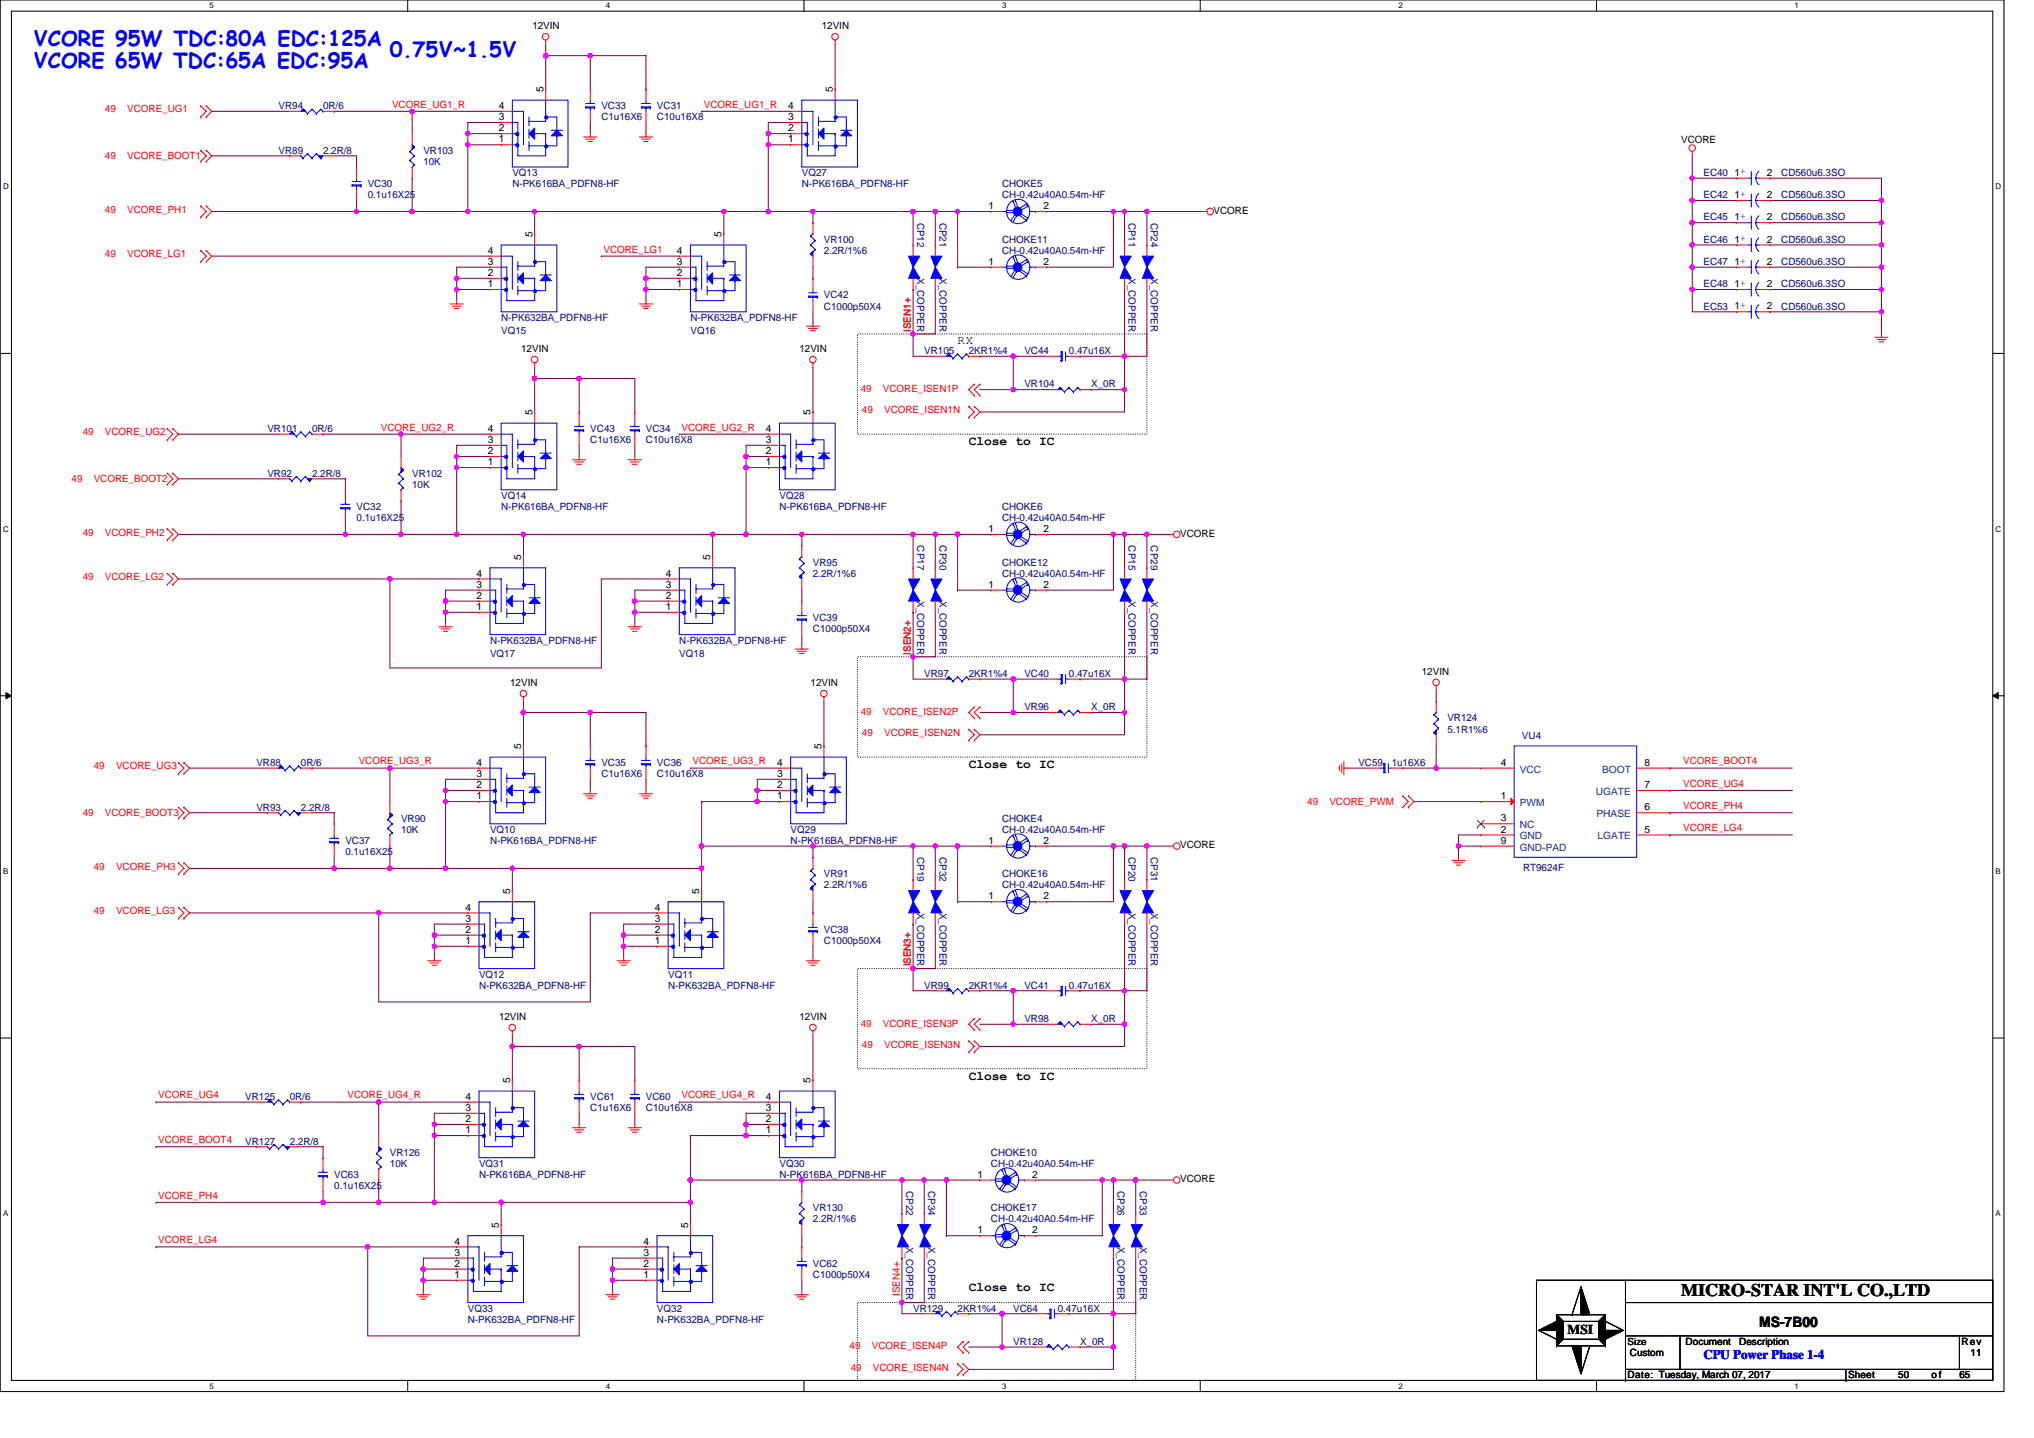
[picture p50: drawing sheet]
<svg xmlns="http://www.w3.org/2000/svg" width="297mm" height="210mm" viewBox="0 0 297 210" stroke-linecap="round" stroke-linejoin="round" font-family="sans-serif">
<defs><g id="words">
<g font-size="3.1" fill="#00f">
<text x="4.9" y="9.9">VCORE 65W TDC:65A EDC:95A</text>
<text x="4.9" y="6.6">VCORE 95W TDC:80A EDC:125A</text>
<text x="56.9" y="8.3">0.75V~1.5V</text>
</g>
<text font-size="2.6" x="245.5" y="189.3">MICRO-STAR INT'L CO.,LTD</text>
<text font-size="2.1" x="256.9" y="193.8">MS-7B00</text>
<text font-size="2" x="228.9" y="194.8">MSI</text>
<g font-size="1.9">
<text x="141.5" y="65">Close to IC</text>
<text x="141.5" y="112.1">Close to IC</text>
<text x="141.5" y="157.6">Close to IC</text>
<text x="141.5" y="188.5">Close to IC</text>
</g>
<text font-size="1.9" fill="#00f" x="248.8" y="198.5">CPU Power Phase 1-4</text>
<text font-size="1.8" x="139.8" y="50.2">RX</text>
<g font-size="1.5">
<text x="77.7" y="4.2">12VIN</text>
<text x="120" y="4.2">12VIN</text>
<text x="72.9" y="17.5">3</text>
<text x="72.9" y="15.9">4</text>
<text x="79.4" y="13.5" transform="rotate(-90 79.4 13.5)">5</text>
<text x="115.1" y="17.5">3</text>
<text x="115.1" y="15.9">4</text>
<text x="121.6" y="13.5" transform="rotate(-90 121.6 13.5)">5</text>
<text x="72.9" y="19.2">2</text>
<text x="72.9" y="20.8">1</text>
<text x="115.1" y="19.2">2</text>
<text x="115.1" y="20.8">1</text>
<text x="245.5" y="20.8">VCORE</text>
<text x="253.3" y="28.9">1+</text>
<text x="253.3" y="25.7">1+</text>
<text x="258" y="28.9">2</text>
<text x="258" y="25.7">2</text>
<text x="77.7" y="34.6" transform="rotate(-90 77.7 34.6)">5</text>
<text x="105.4" y="34.6" transform="rotate(-90 105.4 34.6)">5</text>
<text x="144.4" y="30.5">1</text>
<text x="152.4" y="30.5">2</text>
<text x="177.2" y="31.2">VCORE</text>
<text x="253.3" y="32.2">1+</text>
<text x="253.3" y="35.4">1+</text>
<text x="258" y="32.2">2</text>
<text x="258" y="35.4">2</text>
<text x="71.2" y="40.3">2</text>
<text x="71.2" y="38.7">3</text>
<text x="71.2" y="37.1">4</text>
<text x="71.2" y="41.9">1</text>
<text x="98.9" y="40.3">2</text>
<text x="98.9" y="38.7">3</text>
<text x="98.9" y="37.1">4</text>
<text x="98.9" y="41.9">1</text>
<text x="144.4" y="38.7">1</text>
<text x="152.4" y="38.7">2</text>
<text x="253.3" y="41.9">1+</text>
<text x="253.3" y="38.7">1+</text>
<text x="258" y="41.9">2</text>
<text x="258" y="38.7">2</text>
<text x="253.3" y="45.2">1+</text>
<text x="258" y="45.2">2</text>
<text x="76.1" y="51.4">12VIN</text>
<text x="116.8" y="51.4">12VIN</text>
<text x="71.2" y="64.7">3</text>
<text x="71.2" y="63.1">4</text>
<text x="77.7" y="60.6" transform="rotate(-90 77.7 60.6)">5</text>
<text x="111.9" y="64.7">3</text>
<text x="111.9" y="63.1">4</text>
<text x="118.4" y="60.6" transform="rotate(-90 118.4 60.6)">5</text>
<text x="71.2" y="66.3">2</text>
<text x="71.2" y="67.9">1</text>
<text x="111.9" y="66.3">2</text>
<text x="111.9" y="67.9">1</text>
<text x="144.4" y="77.7">1</text>
<text x="152.4" y="77.7">2</text>
<text x="76.1" y="81.8" transform="rotate(-90 76.1 81.8)">5</text>
<text x="103.7" y="81.8" transform="rotate(-90 103.7 81.8)">5</text>
<text x="172.4" y="78.4">VCORE</text>
<text x="69.6" y="87.4">2</text>
<text x="69.6" y="85.8">3</text>
<text x="69.6" y="84.2">4</text>
<text x="69.6" y="89.1">1</text>
<text x="97.2" y="87.4">2</text>
<text x="97.2" y="85.8">3</text>
<text x="97.2" y="84.2">4</text>
<text x="97.2" y="89.1">1</text>
<text x="144.4" y="85.8">1</text>
<text x="152.4" y="85.8">2</text>
<text x="74.5" y="100.2">12VIN</text>
<text x="118.4" y="100.2">12VIN</text>
<text x="207.6" y="98.5">12VIN</text>
<text x="69.6" y="113.5">3</text>
<text x="69.6" y="111.8">4</text>
<text x="76.1" y="109.4" transform="rotate(-90 76.1 109.4)">5</text>
<text x="113.5" y="113.5">3</text>
<text x="113.5" y="111.8">4</text>
<text x="120" y="109.4" transform="rotate(-90 120 109.4)">5</text>
<text x="219.2" y="111.8">4</text>
<text x="240.2" y="111.8">8</text>
<text x="69.6" y="115.1">2</text>
<text x="69.6" y="116.7">1</text>
<text x="113.5" y="115.1">2</text>
<text x="113.5" y="116.7">1</text>
<text x="219.2" y="116.7">1</text>
<text x="219.2" y="120">3</text>
<text x="240.2" y="115.1">7</text>
<text x="240.2" y="118.3">6</text>
<text x="144.4" y="123.2">1</text>
<text x="152.4" y="123.2">2</text>
<text x="172.4" y="123.9">VCORE</text>
<text x="219.2" y="123.2">9</text>
<text x="219.2" y="121.6">2</text>
<text x="240.2" y="121.6">5</text>
<text x="74.5" y="130.5" transform="rotate(-90 74.5 130.5)">5</text>
<text x="102.1" y="130.5" transform="rotate(-90 102.1 130.5)">5</text>
<text x="144.4" y="131.3">1</text>
<text x="152.4" y="131.3">2</text>
<text x="68" y="136.2">2</text>
<text x="68" y="134.6">3</text>
<text x="68" y="133">4</text>
<text x="68" y="137.8">1</text>
<text x="95.6" y="136.2">2</text>
<text x="95.6" y="134.6">3</text>
<text x="95.6" y="133">4</text>
<text x="95.6" y="137.8">1</text>
<text x="72.9" y="148.9">12VIN</text>
<text x="116.8" y="148.9">12VIN</text>
<text x="68" y="160.6">4</text>
<text x="74.5" y="158.2" transform="rotate(-90 74.5 158.2)">5</text>
<text x="111.9" y="160.6">4</text>
<text x="118.4" y="158.2" transform="rotate(-90 118.4 158.2)">5</text>
<text x="68" y="163.9">2</text>
<text x="68" y="162.2">3</text>
<text x="68" y="165.5">1</text>
<text x="111.9" y="163.9">2</text>
<text x="111.9" y="162.2">3</text>
<text x="111.9" y="165.5">1</text>
<text x="142.7" y="172">1</text>
<text x="150.7" y="172">2</text>
<text x="172.4" y="172.7">VCORE</text>
<text x="72.9" y="179.3" transform="rotate(-90 72.9 179.3)">5</text>
<text x="100.5" y="179.3" transform="rotate(-90 100.5 179.3)">5</text>
<text x="66.4" y="185">2</text>
<text x="66.4" y="183.4">3</text>
<text x="66.4" y="181.7">4</text>
<text x="94" y="185">2</text>
<text x="94" y="183.4">3</text>
<text x="94" y="181.7">4</text>
<text x="142.7" y="180.1">1</text>
<text x="150.7" y="180.1">2</text>
<text x="66.4" y="186.6">1</text>
<text x="94" y="186.6">1</text>
<text x="246.2" y="196.4">Document</text>
<text x="254" y="196.4">Description</text>
<text x="286.5" y="196.4">Rev</text>
<text x="237.7" y="201.3">Date: Tuesday, March 07, 2017</text>
<text x="238" y="198">Custom</text>
<text x="269.9" y="201.3">Sheet</text>
<text x="277.2" y="201.3">50</text>
<text x="282.1" y="201.3">of</text>
<text x="286.1" y="201.3">65</text>
<text x="287.8" y="198">11</text>
</g>
<g font-size="1.5" fill="#f00">
<text x="15.3" y="16.4">49</text>
<text x="18.6" y="16.4">VCORE_UG1</text>
<text x="57.3" y="15.7">VCORE_UG1_R</text>
<text x="102.8" y="15.7">VCORE_UG1_R</text>
<text x="15.3" y="23.3">49</text>
<text x="18.6" y="23.3">VCORE_BOOT1</text>
<text x="15.3" y="31.1">49</text>
<text x="18.6" y="31.1">VCORE_PH1</text>
<text x="15.3" y="37.6">49</text>
<text x="18.6" y="37.6">VCORE_LG1</text>
<text x="88.1" y="36.9">VCORE_LG1</text>
<text x="133" y="48.5" transform="rotate(-90 133 48.5)">ISEN1+</text>
<text x="125.7" y="57.2">49</text>
<text x="128.9" y="57.2">VCORE_ISEN1P</text>
<text x="12.1" y="63.6">49</text>
<text x="15.3" y="63.6">VCORE_UG2</text>
<text x="55.6" y="62.9">VCORE_UG2_R</text>
<text x="99.5" y="62.9">VCORE_UG2_R</text>
<text x="125.9" y="60.3">49</text>
<text x="129.1" y="60.3">VCORE_ISEN1N</text>
<text x="10.5" y="70.4">49</text>
<text x="13.7" y="70.4">VCORE_BOOT2</text>
<text x="12.1" y="78.2">49</text>
<text x="15.3" y="78.2">VCORE_PH2</text>
<text x="12.1" y="84.7">49</text>
<text x="15.3" y="84.7">VCORE_LG2</text>
<text x="133" y="95.6" transform="rotate(-90 133 95.6)">ISEN2+</text>
<text x="125.7" y="104.4">49</text>
<text x="125.9" y="107.5">49</text>
<text x="128.9" y="104.4">VCORE_ISEN2P</text>
<text x="129.1" y="107.5">VCORE_ISEN2N</text>
<text x="13.7" y="112.4">49</text>
<text x="17" y="112.4">VCORE_UG3</text>
<text x="52.4" y="111.6">VCORE_UG3_R</text>
<text x="101.2" y="111.6">VCORE_UG3_R</text>
<text x="245.8" y="111.6">VCORE_BOOT4</text>
<text x="12.1" y="119.2">49</text>
<text x="15.3" y="119.2">VCORE_BOOT3</text>
<text x="190.9" y="117.5">49</text>
<text x="194.1" y="117.5">VCORE_PWM</text>
<text x="245.8" y="114.9">VCORE_UG4</text>
<text x="245.8" y="118.2">VCORE_PH4</text>
<text x="245.8" y="121.4">VCORE_LG4</text>
<text x="13.7" y="127">49</text>
<text x="17" y="127">VCORE_PH3</text>
<text x="13.7" y="133.5">49</text>
<text x="17" y="133.5">VCORE_LG3</text>
<text x="133" y="141.1" transform="rotate(-90 133 141.1)">ISEN3+</text>
<text x="125.7" y="149.9">49</text>
<text x="128.9" y="149.9">VCORE_ISEN3P</text>
<text x="125.9" y="153">49</text>
<text x="129.1" y="153">VCORE_ISEN3N</text>
<text x="23.1" y="160.4">VCORE_UG4</text>
<text x="50.8" y="160.4">VCORE_UG4_R</text>
<text x="99.5" y="160.4">VCORE_UG4_R</text>
<text x="23.1" y="166.9">VCORE_BOOT4</text>
<text x="23.1" y="175">VCORE_PH4</text>
<text x="23.1" y="181.5">VCORE_LG4</text>
<text x="131.4" y="189.2" transform="rotate(-90 131.4 189.2)">ISEN4+</text>
<text x="124.1" y="197">49</text>
<text x="127.3" y="197">VCORE_ISEN4P</text>
<text x="124.2" y="200.1">49</text>
<text x="127.5" y="200.1">VCORE_ISEN4N</text>
</g>
<g font-size="1.5" fill="#000080">
<text x="40.7" y="15.9">VR94</text>
<text x="47.2" y="15.9">0R/6</text>
<text x="87.8" y="15.9">VC33</text>
<text x="87.8" y="17.6">C1u16X6</text>
<text x="95.9" y="15.9">VC31</text>
<text x="95.9" y="17.6">C10u16X8</text>
<text x="40.7" y="22.5">VR89</text>
<text x="47.2" y="22.5">2.2R/8</text>
<text x="61.8" y="22.5">VR103</text>
<text x="53.7" y="27.3">VC30</text>
<text x="53.7" y="29">0.1u16X25</text>
<text x="61.8" y="24.1">10K</text>
<text x="74.8" y="25.7">VQ13</text>
<text x="74.8" y="27.3">N-PK616BA_PDFN8-HF</text>
<text x="117.1" y="25.7">VQ27</text>
<text x="117.1" y="27.3">N-PK616BA_PDFN8-HF</text>
<text x="146.3" y="27.3">CHOKE5</text>
<text x="146.3" y="29">CH-0.42u40A0.54m-HF</text>
<text x="248.8" y="29">EC42</text>
<text x="248.8" y="25.7">EC40</text>
<text x="260.1" y="29">CD560u6.3SO</text>
<text x="260.1" y="25.7">CD560u6.3SO</text>
<text x="120.3" y="35.5">VR100</text>
<text x="133.9" y="32.5" transform="rotate(90 133.9 32.5)">CP12</text>
<text x="137.2" y="32.5" transform="rotate(90 137.2 32.5)">CP21</text>
<text x="146.3" y="35.5">CHOKE11</text>
<text x="164.8" y="32.5" transform="rotate(90 164.8 32.5)">CP11</text>
<text x="168.1" y="32.5" transform="rotate(90 168.1 32.5)">CP24</text>
<text x="248.8" y="32.2">EC45</text>
<text x="248.8" y="35.5">EC46</text>
<text x="260.1" y="32.2">CD560u6.3SO</text>
<text x="260.1" y="35.5">CD560u6.3SO</text>
<text x="120.3" y="37.1">2.2R/1%6</text>
<text x="133.9" y="40.6" transform="rotate(90 133.9 40.6)">X_COPPER</text>
<text x="137.2" y="40.6" transform="rotate(90 137.2 40.6)">X_COPPER</text>
<text x="146.3" y="37.1">CH-0.42u40A0.54m-HF</text>
<text x="164.8" y="40.6" transform="rotate(90 164.8 40.6)">X_COPPER</text>
<text x="168.1" y="40.6" transform="rotate(90 168.1 40.6)">X_COPPER</text>
<text x="248.8" y="42">EC48</text>
<text x="248.8" y="38.7">EC47</text>
<text x="260.1" y="42">CD560u6.3SO</text>
<text x="260.1" y="38.7">CD560u6.3SO</text>
<text x="73.2" y="46.8">N-PK632BA_PDFN8-HF</text>
<text x="100.8" y="46.8">N-PK632BA_PDFN8-HF</text>
<text x="120.3" y="43.6">VC42</text>
<text x="120.3" y="45.2">C1000p50X4</text>
<text x="248.8" y="45.2">EC53</text>
<text x="260.1" y="45.2">CD560u6.3SO</text>
<text x="73.2" y="48.8">VQ15</text>
<text x="100.8" y="48.8">VQ16</text>
<text x="135" y="51.7">VR105</text>
<text x="141.5" y="51.7">2KR1%4</text>
<text x="149.6" y="51.7">VC44</text>
<text x="156.1" y="51.7">0.47u16X</text>
<text x="149.6" y="56.6">VR104</text>
<text x="159.4" y="56.6">X_0R</text>
<text x="39" y="63.1">VR101</text>
<text x="45.6" y="63.1">0R/6</text>
<text x="86.2" y="63.1">VC43</text>
<text x="86.2" y="64.7">C1u16X6</text>
<text x="94.3" y="63.1">VC34</text>
<text x="94.3" y="64.7">C10u16X8</text>
<text x="39" y="69.6">VR92</text>
<text x="45.6" y="69.6">2.2R/8</text>
<text x="60.2" y="69.6">VR102</text>
<text x="60.2" y="71.2">10K</text>
<text x="52.1" y="74.5">VC32</text>
<text x="52.1" y="76.1">0.1u16X25</text>
<text x="73.2" y="72.8">VQ14</text>
<text x="73.2" y="74.5">N-PK616BA_PDFN8-HF</text>
<text x="113.8" y="72.8">VQ28</text>
<text x="113.8" y="74.5">N-PK616BA_PDFN8-HF</text>
<text x="146.3" y="74.5">CHOKE6</text>
<text x="146.3" y="76.1">CH-0.42u40A0.54m-HF</text>
<text x="118.7" y="82.6">VR95</text>
<text x="133.9" y="79.7" transform="rotate(90 133.9 79.7)">CP17</text>
<text x="137.2" y="79.7" transform="rotate(90 137.2 79.7)">CP30</text>
<text x="146.3" y="82.6">CHOKE12</text>
<text x="164.8" y="79.7" transform="rotate(90 164.8 79.7)">CP15</text>
<text x="168.1" y="79.7" transform="rotate(90 168.1 79.7)">CP29</text>
<text x="118.7" y="84.2">2.2R/1%6</text>
<text x="133.9" y="87.8" transform="rotate(90 133.9 87.8)">X_COPPER</text>
<text x="137.2" y="87.8" transform="rotate(90 137.2 87.8)">X_COPPER</text>
<text x="146.3" y="84.2">CH-0.42u40A0.54m-HF</text>
<text x="164.8" y="87.8" transform="rotate(90 164.8 87.8)">X_COPPER</text>
<text x="168.1" y="87.8" transform="rotate(90 168.1 87.8)">X_COPPER</text>
<text x="71.6" y="95.9">VQ17</text>
<text x="71.6" y="94">N-PK632BA_PDFN8-HF</text>
<text x="99.2" y="95.9">VQ18</text>
<text x="99.2" y="94">N-PK632BA_PDFN8-HF</text>
<text x="118.7" y="90.7">VC39</text>
<text x="118.7" y="92.4">C1000p50X4</text>
<text x="135" y="98.8">VR97</text>
<text x="141.5" y="98.8">2KR1%4</text>
<text x="149.6" y="98.8">VC40</text>
<text x="156.1" y="98.8">0.47u16X</text>
<text x="149.6" y="103.7">VR96</text>
<text x="159.4" y="103.7">X_0R</text>
<text x="211.4" y="105.3">VR124</text>
<text x="211.4" y="107">5.1R1%6</text>
<text x="222.3" y="108">VU4</text>
<text x="37.4" y="111.9">VR88</text>
<text x="43.9" y="111.9">0R/6</text>
<text x="87.8" y="111.9">VC35</text>
<text x="87.8" y="113.5">C1u16X6</text>
<text x="95.9" y="111.9">VC36</text>
<text x="95.9" y="113.5">C10u16X8</text>
<text x="198.4" y="111.9">VC59</text>
<text x="203.2" y="111.9">1u16X6</text>
<text x="37.4" y="118.4">VR93</text>
<text x="43.9" y="118.4">2.2R/8</text>
<text x="58.6" y="120">VR90</text>
<text x="146.3" y="120">CHOKE4</text>
<text x="50.4" y="123.2">VC37</text>
<text x="50.4" y="124.9">0.1u16X25</text>
<text x="58.6" y="121.6">10K</text>
<text x="71.6" y="121.6">VQ10</text>
<text x="71.6" y="123.2">N-PK616BA_PDFN8-HF</text>
<text x="115.5" y="121.6">VQ29</text>
<text x="115.5" y="123.2">N-PK616BA_PDFN8-HF</text>
<text x="133.9" y="125.2" transform="rotate(90 133.9 125.2)">CP19</text>
<text x="137.2" y="125.2" transform="rotate(90 137.2 125.2)">CP32</text>
<text x="146.3" y="121.6">CH-0.42u40A0.54m-HF</text>
<text x="164.8" y="125.2" transform="rotate(90 164.8 125.2)">CP20</text>
<text x="168.1" y="125.2" transform="rotate(90 168.1 125.2)">CP31</text>
<text x="120.3" y="128.1">VR91</text>
<text x="120.3" y="129.7">2.2R/1%6</text>
<text x="146.3" y="128.1">CHOKE16</text>
<text x="146.3" y="129.7">CH-0.42u40A0.54m-HF</text>
<text x="222.4" y="127.1">RT9624F</text>
<text x="120.3" y="136.2">VC38</text>
<text x="120.3" y="137.9">C1000p50X4</text>
<text x="133.9" y="133.3" transform="rotate(90 133.9 133.3)">X_COPPER</text>
<text x="137.2" y="133.3" transform="rotate(90 137.2 133.3)">X_COPPER</text>
<text x="164.8" y="133.3" transform="rotate(90 164.8 133.3)">X_COPPER</text>
<text x="168.1" y="133.3" transform="rotate(90 168.1 133.3)">X_COPPER</text>
<text x="70" y="142.7">VQ12</text>
<text x="97.6" y="142.7">VQ11</text>
<text x="70" y="144.4">N-PK632BA_PDFN8-HF</text>
<text x="97.6" y="144.4">N-PK632BA_PDFN8-HF</text>
<text x="135" y="144.4">VR99</text>
<text x="141.5" y="144.4">2KR1%4</text>
<text x="149.6" y="149.2">VR98</text>
<text x="149.6" y="144.4">VC41</text>
<text x="156.1" y="144.4">0.47u16X</text>
<text x="159.4" y="149.2">X_0R</text>
<text x="35.8" y="160.6">VR125</text>
<text x="42.3" y="160.6">0R/6</text>
<text x="86.2" y="160.6">VC61</text>
<text x="94.3" y="160.6">VC60</text>
<text x="35.8" y="167.1">VR127</text>
<text x="42.3" y="167.1">2.2R/8</text>
<text x="86.2" y="162.2">C1u16X6</text>
<text x="94.3" y="162.2">C10u16X8</text>
<text x="48.8" y="172">VC63</text>
<text x="48.8" y="173.6">0.1u16X25</text>
<text x="56.9" y="168.8">VR126</text>
<text x="56.9" y="170.4">10K</text>
<text x="70" y="170.4">VQ31</text>
<text x="70" y="172">N-PK616BA_PDFN8-HF</text>
<text x="113.8" y="170.4">VQ30</text>
<text x="113.8" y="172">N-PK616BA_PDFN8-HF</text>
<text x="132.3" y="173.9" transform="rotate(90 132.3 173.9)">CP22</text>
<text x="135.6" y="173.9" transform="rotate(90 135.6 173.9)">CP34</text>
<text x="144.7" y="168.8">CHOKE10</text>
<text x="144.7" y="170.4">CH-0.42u40A0.54m-HF</text>
<text x="163.2" y="173.9" transform="rotate(90 163.2 173.9)">CP26</text>
<text x="166.5" y="173.9" transform="rotate(90 166.5 173.9)">CP33</text>
<text x="118.7" y="176.9">VR130</text>
<text x="118.7" y="178.5">2.2R/1%6</text>
<text x="144.7" y="176.9">CHOKE17</text>
<text x="144.7" y="178.5">CH-0.42u40A0.54m-HF</text>
<text x="118.7" y="185">VC62</text>
<text x="132.3" y="182.1" transform="rotate(90 132.3 182.1)">X_COPPER</text>
<text x="135.6" y="182.1" transform="rotate(90 135.6 182.1)">X_COPPER</text>
<text x="163.2" y="182.1" transform="rotate(90 163.2 182.1)">X_COPPER</text>
<text x="166.5" y="182.1" transform="rotate(90 166.5 182.1)">X_COPPER</text>
<text x="68.3" y="191.5">VQ33</text>
<text x="95.9" y="191.5">VQ32</text>
<text x="118.7" y="186.6">C1000p50X4</text>
<text x="133.3" y="191.5">VR129</text>
<text x="139.8" y="191.5">2KR1%4</text>
<text x="148" y="191.5">VC64</text>
<text x="154.5" y="191.5">0.47u16X</text>
<text x="68.3" y="193.1">N-PK632BA_PDFN8-HF</text>
<text x="95.9" y="193.1">N-PK632BA_PDFN8-HF</text>
<text x="148" y="196.4">VR128</text>
<text x="157.7" y="196.4">X_0R</text>
</g>
<g font-size="1.5" fill="#004080">
<text x="221.9" y="112.8">VCC</text>
<text x="234" y="112.8">BOOT</text>
<text x="221.9" y="117.7">PWM</text>
<text x="233.1" y="116.1">UGATE</text>
<text x="233.1" y="119.3">PHASE</text>
<text x="221.9" y="120.9">NC</text>
<text x="221.9" y="124.2">GND-PAD</text>
<text x="221.9" y="122.6">GND</text>
<text x="233.3" y="122.6">LGATE</text>
</g>
<text font-size="1.4" x="237.7" y="196.3">Size</text>
<g font-size="1.2">
<text x="30.6" y="1.2">5</text>
<text x="88.5" y="1.2">4</text>
<text x="146.3" y="1.2">3</text>
<text x="204.2" y="1.2">2</text>
<text x="262.1" y="1.2">1</text>
<text x=".5" y="27.6">D</text>
<text x="291.4" y="27.6">D</text>
<text x=".5" y="77.6">C</text>
<text x="291.4" y="77.6">C</text>
<text x=".5" y="127.6">B</text>
<text x="291.4" y="127.6">B</text>
<text x=".5" y="177.6">A</text>
<text x="291.4" y="177.6">A</text>
<text x="30.6" y="202.8">5</text>
<text x="88.5" y="202.8">4</text>
<text x="146.3" y="202.8">3</text>
<text x="204.2" y="202.8">2</text>
<text x="262.1" y="202.8">1</text>
</g>
</g></defs>
<path d="M0 0h292.6v203.2h-292.6zM1.7 1.6h289.3v200h-289.3z" fill="none" stroke="#000" stroke-width=".15"/>
<g fill="#fff">
<path d="M30.6 .2h.6v1.3h-.6z"/>
<path d="M30.6 201.8h.6v1.3h-.6z"/>
</g>
<path d="M59.5 0v1.6M59.5 201.6v1.6" fill="none" stroke="#000" stroke-width=".15"/>
<g fill="#fff">
<path d="M88.5 .2h.6v1.3h-.6z"/>
<path d="M88.5 201.8h.6v1.3h-.6z"/>
</g>
<path d="M117.4 0v1.6M117.4 201.6v1.6" fill="none" stroke="#000" stroke-width=".15"/>
<g fill="#fff">
<path d="M146.3 .2h.7v1.3h-.7z"/>
<path d="M146.3 201.8h.7v1.3h-.7z"/>
</g>
<path d="M175.3 0v1.6M175.3 201.6v1.6" fill="none" stroke="#000" stroke-width=".15"/>
<g fill="#fff">
<path d="M204.2 .2h.6v1.3h-.6z"/>
<path d="M204.2 201.8h.6v1.3h-.6z"/>
</g>
<path d="M233.1 0v1.6M233.1 201.6v1.6" fill="none" stroke="#000" stroke-width=".15"/>
<g fill="#fff">
<path d="M262.1 .2h.6v1.3h-.6z"/>
<path d="M262.1 201.8h.6v1.3h-.6z"/>
<path d="M.5 26.6h.8v1.3h-.8z"/>
<path d="M291.4 26.6h.9v1.3h-.9z"/>
<path d="M.5 76.6h.8v1.3h-.8z"/>
<path d="M291.4 76.6h.9v1.3h-.9z"/>
</g>
<path d="M0 51.6h1.7M291 51.6h1.6" fill="none" stroke="#000" stroke-width=".15"/>
<g fill="#fff">
<path d="M.5 126.6h.7v1.3h-.7z"/>
<path d="M291.4 126.6h.8v1.3h-.8z"/>
</g>
<path d="M0 101.6h1.7M291 101.6h1.6" fill="none" stroke="#000" stroke-width=".15"/>
<path d="M.9 101.1l.8 .5-.8 .4zM291 101.6l.8-.5v.9z" fill="#000" stroke="#000" stroke-width=".15"/>
<g fill="#fff">
<path d="M.5 176.6h.7v1.2h-.7z"/>
<path d="M291.4 176.6h.8v1.2h-.8z"/>
</g>
<g fill="none" stroke="#000" stroke-width=".15">
<path d="M0 151.6h1.7M291 151.6h1.6M224.4 186.9h66.6v14.7h-66.6zM224.7 194.3l2.6 1.3M227.3 192h7.2v4.5h-7.2zM227.3 195.6h.1M227.3 196.5h.1M227.3 192l1 1M228.3 195.6l-1 .9M228.3 193h.1M228.3 193h5.2v2.6h-5.2zM229.6 192h.1"/>
<path d="M230.9 187.9l-1.3 4.1M232.2 196.5h.1M232.2 196.5l-1.3 4.1M233.5 195.6l1 .9M234.5 192h.1M234.5 193h.1M234.5 192l-1 1M234.5 193l2.6 1.3M234.5 196.5h.1M237.4 190.2h53.6M237.4 195.1h53.6M237.4 186.9v14.7"/>
<path d="M237.4 200h53.6M245.3 195.1v4.9M269.6 200v1.6M286.1 195.1v4.9M237.4 201.6h.1M269.6 201.6h.1"/>
</g>
<path d="M125.2 48.8h42.3v14.6h-42.3zM125.2 95.9h42.3v14.7h-42.3zM125.2 141.4h42.3v14.7h-42.3zM125.2 190.2h40.7v11.4h-40.7z" fill="none" stroke="#000" stroke-width=".15" stroke-dasharray="0 .3"/>
<g fill="none" stroke="#800040" stroke-width=".15">
<path d="M30.9 16.3h11.4M48.8 16.3h.1M48.8 16.3h24.4M60.2 16.3h.1M60.2 16.3v3.2M68.3 19.5h4.9M68.3 19.5h.1M68.3 19.5v11.4M73.2 17.9h-4.9v1.6M79.7 6.5v1.6M79.7 8.1h.1M79.7 8.1h6.5"/>
<path d="M79.7 8.1v4.9M86.2 17.9v1.6M86.2 8.1h8.1v4.9M86.2 8.1v4.9M94.3 17.9v1.6M102.5 16.3h.1M102.5 16.3h13M112.2 19.5h3.3M112.2 19.5h.1M112.2 19.5v11.4M115.5 17.9h-3.3v1.6M122 6.5v6.5"/>
<path d="M30.9 30.9h21.2M30.9 37.4h40.7M30.9 22.8h11.4M48.8 22.8h3.3v1.6M52.1 30.9h.1M52.1 30.9h26M52.1 29.3v1.6M60.2 30.9h.1M60.2 26v4.9M68.3 21.1h4.9M68.3 21.1h.1M68.3 30.9h.1"/>
<path d="M71.6 39h-4.9v1.6M78.1 30.9v3.2M78.1 30.9h27.6M87.8 37.4h.1M87.8 37.4h11.4M99.2 39h-4.9v1.6h4.9M105.7 30.9h.1M105.7 30.9h6.5M105.7 30.9v3.2M112.2 21.1h3.3M112.2 30.9h6.5v1.6M112.2 30.9h.1"/>
<path d="M118.7 39v1.6M118.7 30.9h14.6v4.9M118.7 30.9h.1M133.3 30.9h.1M136.6 30.9h.1M136.6 30.9v4.9M139.8 30.9h4.9M139.8 39h.1M139.8 30.9v8.1M139.8 39h4.9M139.8 30.9h-6.5M152.8 30.9h9.8"/>
<path d="M162.6 30.9h1.6M162.6 30.9v8.1h-9.8M162.6 30.9h.1M164.2 30.9h.1M164.2 30.9h11.4M164.2 30.9v4.9M167.5 30.9h.1M167.5 30.9v4.9M247.1 35.8h6.5M247.1 39h6.5M247.1 32.5h6.5M247.1 29.3h6.5"/>
<path d="M247.1 35.8h.1M247.1 29.3h.1M247.1 32.5h.1M247.1 26h.1M247.1 39h.1M247.1 26v16.3M247.1 22.8v3.2M247.1 26h6.5M258.5 26h16.3v3.3M258.5 32.5h16.3M258.5 35.8h16.3M258.5 39h16.3"/>
<path d="M258.5 29.3h16.3M274.8 32.5h.1M274.8 35.8h.1M274.8 29.3h.1M274.8 39h.1M274.8 29.3v16.2M66.7 42.3h.1M66.7 42.3h4.9M66.7 40.6v1.7M66.7 42.3v1.6M66.7 40.6h.1M66.7 40.6h4.9"/>
<path d="M78.1 55.3h.1M78.1 55.3v4.9M78.1 55.3h14.6v4.9M78.1 53.7v1.6M84.6 55.3h.1M84.6 55.3v4.9M94.3 42.3h.1M94.3 42.3h4.9M94.3 40.6h.1M94.3 42.3v1.6M94.3 40.6v1.7M118.7 53.7v6.5"/>
<path d="M118.7 45.5v1.6M133.3 48.8h.1M133.3 48.8v3.2h3.3M133.3 42.3v6.5h3.3v-6.5M133.3 42.3h.1M143.1 56.9h4.9M143.1 52h4.9M148 52h4.8M148 52h.1M148 56.9h.1M148 52v4.9M148 56.9h4.8"/>
<path d="M157.7 52h6.5M159.4 56.9h4.8M164.2 52v4.9M164.2 42.3h.1M164.2 56.9h.1M164.2 56.9v3.3h-21.1M164.2 42.3v9.7M167.5 42.3v9.7h-3.3M247.1 42.3v3.2h6.5M247.1 42.3h6.5M258.5 42.3h16.3M258.5 45.5h.1"/>
<path d="M258.5 45.5h16.3M274.8 45.5v3.3M274.8 42.3h.1M26.1 69.9h14.6M26.1 78h24.3M26.1 63.4h14.6M47.2 69.9h3.2v1.6M47.2 63.4h.1M50.4 76.4v1.6M50.4 78h.1M50.4 78h26.1M58.6 78h.1"/>
<path d="M58.6 63.4v3.3M58.6 73.2v4.8M58.6 63.4h.1M66.7 78h.1M66.7 66.7h4.9M66.7 66.7h.1M66.7 66.7v11.3M66.7 68.3h4.9M66.7 68.3h.1M71.6 65h-4.9v1.7M71.6 63.4h-24.4M76.5 78v3.3"/>
<path d="M76.5 78h27.6v3.3M84.6 65v1.7M92.7 65v1.7M99.2 63.4h.1M99.2 63.4h13M104.1 78h.1M104.1 78h4.9M109 66.7h3.2M109 68.3h3.2M109 66.7h.1M109 66.7v11.3M109 78h8.1v1.7"/>
<path d="M109 68.3h.1M112.2 65h-3.2v1.7M117.1 78h.1M133.3 78h.1M133.3 78v4.9M136.6 78v4.9M136.6 78h.1M139.8 78h.1M139.8 78v8.2M144.7 78h-27.6M152.8 78h9.8M162.6 78h1.6"/>
<path d="M162.6 78v8.2h-9.8M162.6 78h.1M164.2 78h.1M164.2 78h6.5M164.2 78v4.9M167.5 78h.1M167.5 78v4.9M26.1 84.5h30.8M56.9 84.5h13.1M56.9 84.5v13h30.9v-13h9.8M56.9 84.5h.1M65.1 87.8h.1"/>
<path d="M65.1 87.8h4.9M65.1 87.8v1.6M65.1 89.4h.1M65.1 89.4v1.6M65.1 89.4h4.9M70 86.2h-4.9v1.6M92.7 87.8h.1M92.7 87.8v3.2M92.7 87.8h4.9M92.7 89.4h4.9M92.7 89.4h.1M97.6 86.2h-4.9v1.6"/>
<path d="M117.1 92.7v1.6M117.1 86.2v1.6M133.3 95.9h.1M133.3 89.4v9.8h3.3M133.3 89.4h.1M136.6 89.4v6.5h-3.3M139.8 86.2h4.9M139.8 86.2h.1M143.1 99.2h4.9M148 99.2h4.8M148 99.2h.1M148 99.2v4.8"/>
<path d="M157.7 99.2h6.5M164.2 99.2v4.8M164.2 89.4h.1M164.2 89.4v9.8M167.5 89.4v9.8h-3.3M27.7 118.7h11.3M27.7 112.2h11.3M45.6 112.2h.1M45.6 112.2h11.3M45.6 118.7h3.2v1.6M56.9 112.2v4.9M56.9 112.2h13.1"/>
<path d="M65.1 117.1h4.9M65.1 117.1h.1M65.1 115.4h4.9M65.1 115.4h.1M65.1 115.4v11.4M70 113.8h-4.9v1.6M76.5 102.4v1.6M76.5 104v4.9M76.5 104h.1M76.5 104h9.7M86.2 113.8v1.6M86.2 104h8.1v4.9"/>
<path d="M86.2 104v4.9M94.3 113.8v1.6M100.8 112.2h.1M100.8 112.2h13M102.5 117.1h.1M102.5 117.1v12.9M102.5 117.1h8.1M110.6 115.4h3.2M110.6 117.1h.1M110.6 117.1h3.2M110.6 115.4h.1M110.6 115.4v1.7"/>
<path d="M113.8 113.8h-3.2v1.6M120.3 102.4v6.5M143.1 104h4.9M148 104h.1M148 104h4.8M159.4 104h4.8M164.2 104h.1M164.2 104v3.3h-21.1M196.7 112.2h3.3M204.9 112.2h4.8M206.5 117.1h9.8M209.7 100.8v1.6"/>
<path d="M209.7 112.2h.1M209.7 108.9v3.3M209.7 112.2h6.6M243.9 112.2h.1M243.9 112.2h17.9M243.9 115.4h.1M243.9 118.7h.1M243.9 115.4h17.9M243.9 118.7h17.9M27.7 133.3h27.6M27.7 126.8h21.1M48.8 125.2v1.6"/>
<path d="M48.8 126.8h.1M48.8 126.8h26M55.3 133.3h.1M55.3 133.3h13M55.3 133.3v13h30.9v-13h9.7M56.9 123.5v3.3M56.9 126.8h.1M63.4 136.5h.1M63.4 136.5v1.7M63.4 138.2h.1M63.4 138.2v1.6M63.4 136.5h4.9"/>
<path d="M63.4 138.2h4.9M65.1 126.8h.1M68.3 134.9h-4.9v1.6M74.8 126.8h27.7M74.8 126.8v3.2M91.1 136.5h.1M91.1 136.5v3.3M91.1 136.5h4.8M91.1 138.2h4.8M91.1 138.2h.1M95.9 134.9h-4.8v1.6M102.5 123.5h16.2v1.7"/>
<path d="M102.5 123.5h.1M102.5 126.8h.1M118.7 123.5h.1M118.7 123.5h14.6M118.7 131.7v1.6M118.7 138.2v1.6M133.3 134.9v9.8h3.3M133.3 134.9h.1M133.3 123.5h3.3M133.3 123.5h.1M133.3 123.5v4.9M136.6 134.9v6.5h-3.3"/>
<path d="M136.6 123.5v4.9M136.6 123.5h.1M136.6 123.5h3.2M139.8 123.5h4.9M139.8 131.7h4.9M139.8 131.7h.1M139.8 123.5v8.2M152.8 123.5h9.8M162.6 123.5h1.6M162.6 123.5v8.2h-9.8M162.6 123.5h.1M164.2 123.5h3.3"/>
<path d="M164.2 123.5h.1M164.2 134.9h.1M164.2 123.5v4.9M164.2 134.9v9.8M167.5 123.5h.1M167.5 123.5h3.2M167.5 134.9v9.8h-3.3M167.5 123.5v4.9M213 123.5v1.7M213 123.5h.1M213 123.5h3.3M216.3 121.9h-3.3v1.6"/>
<path d="M243.9 121.9h.1M243.9 121.9h17.9M74.8 152.8v4.9M74.8 152.8h.1M74.8 151.2v1.6M74.8 152.8h9.8M84.6 152.8h8.1v4.9M84.6 152.8v4.9M118.7 151.2v6.5M133.3 141.4h.1M143.1 149.6h4.9M143.1 144.7h4.9"/>
<path d="M148 144.7h4.8M148 144.7h.1M148 149.6h.1M148 144.7v4.9M148 149.6h4.8M157.7 144.7h6.5M159.4 149.6h4.8M164.2 144.7v4.9M164.2 149.6h.1M164.2 149.6v3.2h-21.1M22.8 160.9h.1M22.8 160.9h14.6"/>
<path d="M22.8 175.6h.1M22.8 167.4h.1M22.8 167.4h14.6M43.9 160.9h.1M43.9 160.9h11.4M43.9 167.4h3.3v1.7M47.2 175.6h.1M47.2 173.9v1.7M55.3 160.9v4.9M55.3 172.3v3.3M55.3 175.6h.1M55.3 160.9h13"/>
<path d="M63.4 164.2h4.9M63.4 164.2h.1M63.4 164.2v11.4M63.4 165.8h4.9M63.4 165.8h.1M63.4 175.6h.1M68.3 162.6h-4.9v1.6M73.2 175.6h27.6M73.2 175.6v3.2M73.2 175.6h-50.4M84.6 162.6v1.6M92.7 162.6v1.6"/>
<path d="M99.2 160.9h.1M99.2 160.9h13M100.8 165.8h.1M100.8 165.8v13M100.8 165.8h8.2M100.8 172.3h16.3v1.6M100.8 172.3h.1M100.8 175.6h.1M109 164.2h3.2M109 165.8h.1M109 165.8h3.2M109 164.2h.1"/>
<path d="M109 164.2v1.6M112.2 162.6h-3.2v1.6M117.1 172.3h.1M117.1 172.3h14.6M131.7 172.3h3.3M131.7 172.3h.1M131.7 172.3v4.9M135 172.3h.1M135 172.3h3.2M135 172.3v4.9M138.2 172.3h4.9M138.2 172.3v8.1"/>
<path d="M151.2 172.3h9.8M161 172.3v8.1h-9.8M161 172.3h.1M161 172.3h1.6M162.6 172.3h3.3M162.6 172.3h.1M162.6 172.3v4.9M165.9 172.3h.1M165.9 172.3h4.8M165.9 172.3v4.9M22.8 182.1h.1M53.7 182.1h.1"/>
<path d="M53.7 182.1v13h30.9v-13h9.7M61.8 185.3h.1M61.8 185.3v1.6M61.8 186.9h.1M61.8 186.9v1.7M61.8 185.3h4.9M61.8 186.9h4.9M66.7 183.7h-4.9v1.6M66.7 182.1h-43.9M89.4 185.3h.1M89.4 185.3v3.3M89.4 185.3h4.9"/>
<path d="M89.4 186.9h4.9M89.4 186.9h.1M94.3 183.7h-4.9v1.6M117.1 180.4v1.7M117.1 186.9v1.7M131.7 183.7v8.1h3.3M131.7 183.7h.1M131.7 190.2h.1M135 183.7v6.5h-3.3M138.2 180.4h4.9M138.2 180.4h.1M141.5 196.7h4.8"/>
<path d="M141.5 191.8h4.8M146.3 191.8h.1M146.3 191.8v4.9M146.3 191.8h4.9M146.3 196.7h.1M146.3 196.7h4.9M156.1 191.8h6.5M157.7 196.7h4.9M162.6 191.8h.1M162.6 183.7h.1M162.6 196.7h.1M162.6 183.7v16.3h-21.1"/>
<path d="M165.9 183.7v8.1h-3.3"/>
</g>
<g fill="#f0f" stroke="#f0f" stroke-width=".15">
<circle cx="118.7" cy="123.5" r=".31"/>
<circle cx="112.2" cy="30.9" r=".32"/>
<circle cx="86.2" cy="104" r=".32"/>
<circle cx="76.4" cy="104" r=".32"/>
<circle cx="65.1" cy="126.8" r=".32"/>
<circle cx="56.9" cy="126.8" r=".32"/>
<circle cx="167.5" cy="123.5" r=".31"/>
<circle cx="102.4" cy="123.5" r=".31"/>
<circle cx="65.1" cy="117" r=".32"/>
<circle cx="74.8" cy="126.8" r=".32"/>
<circle cx="63.4" cy="136.5" r=".32"/>
<circle cx="63.4" cy="138.2" r=".32"/>
<circle cx="91.1" cy="136.5" r=".32"/>
<circle cx="55.3" cy="133.3" r=".32"/>
<circle cx="65.1" cy="115.4" r=".31"/>
<circle cx="91.1" cy="138.2" r=".32"/>
<circle cx="102.4" cy="126.8" r=".32"/>
<circle cx="56.9" cy="112.2" r=".32"/>
<circle cx="48.8" cy="126.8" r=".32"/>
<circle cx="68.3" cy="30.9" r=".32"/>
<circle cx="68.3" cy="21.1" r=".32"/>
<circle cx="86.2" cy="8.1" r=".32"/>
<circle cx="79.7" cy="8.1" r=".32"/>
<circle cx="60.2" cy="30.9" r=".32"/>
<circle cx="52" cy="30.9" r=".32"/>
<circle cx="139.8" cy="78" r=".32"/>
<circle cx="167.5" cy="78" r=".32"/>
<circle cx="78.1" cy="30.9" r=".32"/>
<circle cx="58.5" cy="78" r=".32"/>
<circle cx="66.7" cy="78" r=".32"/>
<circle cx="66.7" cy="68.3" r=".32"/>
<circle cx="56.9" cy="84.5" r=".32"/>
<circle cx="66.7" cy="40.6" r=".32"/>
<circle cx="76.4" cy="78" r=".32"/>
<circle cx="78.1" cy="55.3" r=".32"/>
<circle cx="84.6" cy="55.3" r=".32"/>
<circle cx="65.1" cy="87.8" r=".32"/>
<circle cx="65.1" cy="89.4" r=".32"/>
<circle cx="92.7" cy="87.8" r=".32"/>
<circle cx="66.7" cy="66.6" r=".31"/>
<circle cx="92.7" cy="89.4" r=".32"/>
<circle cx="118.7" cy="30.9" r=".32"/>
<circle cx="148" cy="99.2" r=".31"/>
<circle cx="164.2" cy="99.2" r=".31"/>
<circle cx="133.3" cy="95.9" r=".32"/>
<circle cx="164.2" cy="104" r=".32"/>
<circle cx="148" cy="104" r=".32"/>
<circle cx="117.1" cy="78" r=".32"/>
<circle cx="66.7" cy="42.3" r=".31"/>
<circle cx="164.2" cy="123.5" r=".31"/>
<circle cx="133.3" cy="123.5" r=".31"/>
<circle cx="148" cy="144.7" r=".32"/>
<circle cx="164.2" cy="144.7" r=".32"/>
<circle cx="133.3" cy="141.4" r=".32"/>
<circle cx="164.2" cy="149.5" r=".32"/>
<circle cx="148" cy="149.5" r=".32"/>
<circle cx="167.5" cy="30.9" r=".32"/>
<circle cx="94.3" cy="42.3" r=".31"/>
<circle cx="94.3" cy="40.6" r=".32"/>
<circle cx="60.2" cy="16.3" r=".32"/>
<circle cx="274.8" cy="32.5" r=".32"/>
<circle cx="247.1" cy="32.5" r=".32"/>
<circle cx="247.1" cy="26" r=".31"/>
<circle cx="274.8" cy="35.7" r=".32"/>
<circle cx="274.8" cy="29.2" r=".32"/>
<circle cx="274.8" cy="39" r=".32"/>
<circle cx="247.1" cy="35.7" r=".32"/>
<circle cx="247.1" cy="29.2" r=".32"/>
<circle cx="247.1" cy="42.3" r=".31"/>
<circle cx="247.1" cy="39" r=".32"/>
<circle cx="68.3" cy="19.5" r=".32"/>
<circle cx="58.5" cy="63.4" r=".32"/>
<circle cx="50.4" cy="78" r=".32"/>
<circle cx="148" cy="52" r=".32"/>
<circle cx="164.2" cy="52" r=".32"/>
<circle cx="133.3" cy="48.8" r=".32"/>
<circle cx="164.2" cy="56.9" r=".32"/>
<circle cx="148" cy="56.9" r=".32"/>
<circle cx="112.2" cy="19.5" r=".32"/>
<circle cx="112.2" cy="21.1" r=".32"/>
<circle cx="105.7" cy="30.9" r=".32"/>
<circle cx="108.9" cy="66.6" r=".31"/>
<circle cx="108.9" cy="78" r=".32"/>
<circle cx="108.9" cy="68.3" r=".32"/>
<circle cx="104.1" cy="78" r=".32"/>
<circle cx="110.6" cy="117" r=".32"/>
<circle cx="110.6" cy="115.4" r=".31"/>
<circle cx="213" cy="123.5" r=".31"/>
<circle cx="209.7" cy="112.2" r=".32"/>
<circle cx="108.9" cy="165.8" r=".32"/>
<circle cx="108.9" cy="164.2" r=".31"/>
<circle cx="100.8" cy="172.3" r=".31"/>
<circle cx="117.1" cy="172.3" r=".31"/>
<circle cx="84.6" cy="152.8" r=".32"/>
<circle cx="74.8" cy="152.8" r=".32"/>
<circle cx="63.4" cy="175.6" r=".32"/>
<circle cx="55.3" cy="175.6" r=".32"/>
<circle cx="165.8" cy="172.3" r=".31"/>
<circle cx="63.4" cy="165.8" r=".32"/>
<circle cx="73.2" cy="175.6" r=".32"/>
<circle cx="61.8" cy="185.3" r=".32"/>
<circle cx="61.8" cy="186.9" r=".32"/>
<circle cx="89.4" cy="185.3" r=".32"/>
<circle cx="53.7" cy="182.1" r=".32"/>
<circle cx="63.4" cy="164.2" r=".31"/>
<circle cx="89.4" cy="186.9" r=".32"/>
<circle cx="100.8" cy="175.6" r=".32"/>
<circle cx="55.3" cy="160.9" r=".32"/>
<circle cx="47.2" cy="175.6" r=".32"/>
<circle cx="162.6" cy="172.3" r=".31"/>
<circle cx="131.7" cy="172.3" r=".31"/>
<circle cx="162.6" cy="191.8" r=".32"/>
<circle cx="146.3" cy="191.8" r=".32"/>
<circle cx="131.7" cy="190.2" r=".32"/>
<circle cx="162.6" cy="196.7" r=".31"/>
<circle cx="146.3" cy="196.7" r=".31"/>
<circle cx="139.8" cy="30.9" r=".32"/>
<circle cx="136.6" cy="30.9" r=".32"/>
<circle cx="162.6" cy="30.9" r=".32"/>
<circle cx="162.6" cy="78" r=".32"/>
<circle cx="136.6" cy="78" r=".32"/>
<circle cx="139.8" cy="123.5" r=".31"/>
<circle cx="162.6" cy="123.5" r=".31"/>
<circle cx="136.6" cy="123.5" r=".31"/>
<circle cx="138.2" cy="172.3" r=".31"/>
<circle cx="161" cy="172.3" r=".31"/>
<circle cx="135" cy="172.3" r=".31"/>
<circle cx="274.8" cy="45.5" r=".32"/>
<circle cx="274.8" cy="42.3" r=".31"/>
<circle cx="133.3" cy="30.9" r=".32"/>
<circle cx="164.2" cy="30.9" r=".32"/>
<circle cx="133.3" cy="78" r=".32"/>
<circle cx="164.2" cy="78" r=".32"/>
</g>
<g fill="none" stroke="#f00" stroke-width=".15">
<path d="M29.3 15.5h.1M29.3 17.1h.1M29.3 15.5l.8 .8-.8 .8M30.1 17.1h.1M30.1 15.5h.1M30.1 15.5l.8 .8-.8 .8M42.3 16.3h1.6M47.2 16.3h1.6M48.8 16.3h.1M60.2 19.5v1.6M73.2 19.5h.1M73.2 17.9h.1"/>
<path d="M73.2 16.3h.1M73.2 16.3h1.6M73.2 19.5h1.6M73.2 17.9h1.6M79.7 5.9v.6M79.7 13h.1M79.7 13v1.6M86.2 16.3v1.6M86.2 13h.1M86.2 13v1.6M86.2 19.5v.5M94.3 19.5v.5"/>
<path d="M94.3 16.3v1.6M94.3 13h.1M94.3 13v1.6M115.5 19.5h.1M115.5 17.9h.1M115.5 16.3h.1M115.5 16.3h1.6M115.5 19.5h1.6M115.5 17.9h1.6M122 13h.1M122 13v1.6M122 5.9v.6"/>
<path d="M29.3 36.6h.1M29.3 38.2h.1M29.3 23.6h.1M29.3 21.9h.1M29.3 30.1h.1M29.3 31.7h.1M29.3 36.6l.8 .8-.8 .8M29.3 21.9l.8 .9-.8 .8M29.3 30.1l.8 .8-.8 .8M30.1 38.2h.1M30.1 36.6h.1M30.1 21.9h.1"/>
<path d="M30.1 23.6h.1M30.1 31.7h.1M30.1 30.1h.1M30.1 36.6l.8 .8-.8 .8M30.1 21.9l.8 .9-.8 .8M30.1 30.1l.8 .8-.8 .8M42.3 22.8h.1M42.3 22.8h1.6M47.2 22.8h1.6M52.1 27.6v1.7M52.1 24.4h.1M52.1 24.4v1.6"/>
<path d="M60.2 26h.1M60.2 24.4v1.6M71.6 39h.1M71.6 37.4h.1M71.6 39h1.6M71.6 37.4h1.6M73.2 21.1h.1M73.2 21.1h1.6M78.1 34.1h.1M78.1 34.1v1.7M85.2 20h2M85.6 20.3h1.2"/>
<path d="M85.9 20.7h.6M93.4 20h1.9M93.7 20.3h1.3M94 20.7h.7M99.2 39h.1M99.2 37.4h.1M99.2 39h1.6M99.2 37.4h1.6M105.7 34.1h.1M105.7 34.1v1.7M115.5 21.1h.1M115.5 21.1h1.6"/>
<path d="M118.7 37.4v1.6M118.7 32.5h.1M118.7 32.5v1.6M133.3 35.8h.1M133.3 35.8v1.6M136.6 35.8h.1M136.6 35.8v1.6M144.7 30.9h.1M144.7 39h.1M144.7 30.9h1.6M144.7 39h1.6M151.2 30.9h1.6"/>
<path d="M151.2 39h1.6M152.8 30.9h.1M152.8 39h.1M164.2 35.8h.1M164.2 35.8v1.6M167.5 35.8h.1M167.5 35.8v1.6M175.6 30.9h.7M247.1 22.1v.7M253.6 32.5h.1M253.6 35.8h.1M253.6 29.3h.1"/>
<path d="M253.6 39h.1M253.6 26h.1M253.6 32.5h1.7M253.6 35.8h1.7M253.6 39h1.7M253.6 29.3h1.7M253.6 26h1.7M256.9 32.5h1.6M256.9 35.8h1.6M256.9 39h1.6M256.9 29.3h1.6M256.9 26h1.6"/>
<path d="M258.5 32.5h.1M258.5 35.8h.1M258.5 29.3h.1M258.5 39h.1M258.5 26h.1M65.7 44.4h2M66 44.7h1.3M66.4 45h.6M66.7 43.9v.5M71.6 40.6h.1M71.6 42.3h.1M71.6 42.3h1.6"/>
<path d="M71.6 40.6h1.6M78.1 53v.7M93.4 44.4h1.9M93.7 44.7h1.3M94 45h.7M94.3 43.9v.5M99.2 40.6h.1M99.2 42.3h.1M99.2 42.3h1.6M99.2 40.6h1.6M117.7 47.6h2M118.1 48h1.3"/>
<path d="M118.4 48.3h.6M118.7 47.1v.5M118.7 53v.7M118.7 43.9v1.6M118.7 40.6h.1M118.7 40.6v1.7M133.3 40.6v1.7M136.6 52h1.6M136.6 40.6v1.7M141.5 52h1.6M141.5 59.3h.1M141.5 59.3l.8 .9-.8 .8"/>
<path d="M142.3 59.3h.1M142.3 59.3l.8 .9-.8 .8M142.3 57.7h.1M142.3 56.1h.1M142.3 56.1l-.8 .8 .8 .8M143.1 52h.1M143.1 57.7h.1M143.1 56.1h.1M143.1 56.1l-.8 .8 .8 .8M152.8 56.9h1.7M152.8 52h1.7M156.1 52h1.6"/>
<path d="M157.7 52h.1M157.7 56.9h1.7M159.4 56.9h.1M164.2 40.6v1.7M167.5 40.6v1.7M253.6 42.3h.1M253.6 45.5h.1M253.6 42.3h1.7M253.6 45.5h1.7M256.9 42.3h1.6M256.9 45.5h1.6M258.5 42.3h.1"/>
<path d="M258.5 45.5h.1M273.8 49.3h1.9M274.1 49.6h1.3M274.4 49.9h.7M274.8 48.8v.5M24.4 70.7h.1M24.4 69.1h.1M24.4 77.2h.1M24.4 78.8h.1M24.4 62.6h.1M24.4 64.2h.1M24.4 69.1l.8 .8-.8 .8"/>
<path d="M24.4 77.2l.8 .8-.8 .8M24.4 62.6l.8 .8-.8 .8M25.2 69.1h.1M25.2 70.7h.1M25.2 78.8h.1M25.2 77.2h.1M25.2 64.2h.1M25.2 62.6h.1M25.2 69.1l.9 .8-.9 .8M25.2 77.2l.9 .8-.9 .8M25.2 62.6l.9 .8-.9 .8M40.7 63.4h1.6"/>
<path d="M40.7 69.9h.1M40.7 69.9h1.6M45.6 63.4h1.6M45.6 69.9h1.6M47.2 63.4h.1M50.4 74.8v1.6M50.4 71.5h.1M50.4 71.5v1.7M58.6 66.7v1.6M58.6 73.2h.1M58.6 71.5v1.7M71.6 66.7h.1"/>
<path d="M71.6 65h.1M71.6 63.4h.1M71.6 68.3h.1M71.6 66.7h1.6M71.6 65h1.6M71.6 63.4h1.6M71.6 68.3h1.6M78.1 60.2h.1M78.1 60.2v1.6M83.6 67.1h2M83.9 67.5h1.3M84.2 67.8h.7"/>
<path d="M84.6 66.7v.4M84.6 63.4v1.6M84.6 60.2h.1M84.6 60.2v1.6M91.7 67.1h2M92.1 67.5h1.3M92.4 67.8h.6M92.7 66.7v.4M92.7 63.4v1.6M92.7 60.2h.1M92.7 60.2v1.6M112.2 66.7h.1"/>
<path d="M112.2 65h.1M112.2 63.4h.1M112.2 68.3h.1M112.2 66.7h1.6M112.2 65h1.6M112.2 63.4h1.6M112.2 68.3h1.6M117.1 79.7h.1M117.1 79.7v1.6M118.7 60.2h.1M118.7 60.2v1.6M141.5 61h.1"/>
<path d="M142.3 61h.1M144.7 78h.1M144.7 78h1.6M151.2 78h1.6M152.8 78h.1M170.7 78h.7M24.4 83.7h.1M24.4 85.3h.1M24.4 83.7l.8 .8-.8 .8M25.2 85.3h.1M25.2 83.7h.1M25.2 83.7l.9 .8-.9 .8"/>
<path d="M64.1 91.5h1.9M64.4 91.8h1.3M64.7 92.2h.7M65.1 91v.5M70 87.8h.1M70 86.2h.1M70 84.5h.1M70 89.4h.1M70 87.8h1.6M70 86.2h1.6M70 84.5h1.6M70 89.4h1.6"/>
<path d="M76.5 81.3h.1M76.5 81.3v1.6M91.7 91.5h2M92.1 91.8h1.3M92.4 92.2h.6M92.7 91v.5M97.6 87.8h.1M97.6 86.2h.1M97.6 84.5h.1M97.6 89.4h.1M97.6 87.8h1.6M97.6 86.2h1.6"/>
<path d="M97.6 84.5h1.6M97.6 89.4h1.6M104.1 81.3h.1M104.1 81.3v1.6M116.1 94.8h2M116.4 95.1h1.3M116.8 95.4h.6M117.1 94.3v.5M117.1 91v1.7M117.1 87.8h.1M117.1 84.5v1.7M117.1 87.8v1.6"/>
<path d="M133.3 87.8v1.6M133.3 82.9h.1M133.3 82.9v1.6M136.6 99.2h1.6M136.6 87.8v1.6M136.6 82.9h.1M136.6 82.9v1.6M141.5 99.2h1.6M143.1 99.2h.1M144.7 86.2h.1M144.7 86.2h1.6M151.2 86.2h1.6"/>
<path d="M152.8 99.2h1.7M152.8 86.2h.1M156.1 99.2h1.6M157.7 99.2h.1M164.2 87.8v1.6M164.2 82.9h.1M164.2 82.9v1.6M167.5 87.8v1.6M167.5 82.9h.1M167.5 82.9v1.6M26.1 111.4h.1M26.1 113h.1"/>
<path d="M26.1 119.5h.1M26.1 117.9h.1M26.1 111.4l.8 .8-.8 .8M26.1 117.9l.8 .8-.8 .8M26.9 113h.1M26.9 111.4h.1M26.9 117.9h.1M26.9 119.5h.1M26.9 111.4l.8 .8-.8 .8M26.9 117.9l.8 .8-.8 .8M39 112.2h1.7M39 118.7h.1"/>
<path d="M39 118.7h1.7M43.9 112.2h1.7M43.9 118.7h1.7M45.6 112.2h.1M56.9 117.1v1.6M70 115.4h.1M70 113.8h.1M70 112.2h.1M70 117.1h.1M70 112.2h1.6M70 115.4h1.6M70 113.8h1.6"/>
<path d="M70 117.1h1.6M76.5 101.8v.6M76.5 108.9h.1M76.5 108.9v1.7M85.2 115.9h2M85.6 116.2h1.2M85.9 116.6h.6M86.2 112.2v1.6M86.2 108.9h.1M86.2 108.9v1.7M86.2 115.4v.5M93.4 115.9h1.9"/>
<path d="M93.7 116.2h1.3M94 116.6h.7M94.3 115.4v.5M94.3 112.2v1.6M94.3 108.9h.1M94.3 108.9v1.7M113.8 115.4h.1M113.8 113.8h.1M113.8 112.2h.1M113.8 117.1h.1M113.8 112.2h1.7M113.8 115.4h1.7"/>
<path d="M113.8 113.8h1.7M113.8 117.1h1.7M120.3 101.8v.6M120.3 108.9h.1M120.3 108.9v1.7M141.5 106.5h.1M141.5 108.1h.1M141.5 106.5l.8 .8-.8 .8M142.3 108.1h.1M142.3 106.5h.1M142.3 106.5l.8 .8-.8 .8M142.3 104.9h.1"/>
<path d="M142.3 103.2h.1M142.3 103.2l-.8 .8 .8 .9M143.1 104.9h.1M143.1 103.2h.1M143.1 103.2l-.8 .8 .8 .9M152.8 104h1.7M157.7 104h1.7M159.4 104h.1M195.6 111.8v.7M195.9 111.5v1.3M196.3 112.2h.4M196.3 111.2v1.9"/>
<path d="M200 112.2h1.6M203.2 112.2h1.7M204.9 112.2h.1M204.9 117.9h.1M204.9 116.2h.1M204.9 116.2l.8 .9-.8 .8M205.7 116.2h.1M205.7 117.9h.1M205.7 116.2l.8 .9-.8 .8M209.7 100.1v.7M209.7 107.3v1.6M209.7 102.4h.1"/>
<path d="M209.7 102.4v1.6M216.3 117.1h.1M216.3 112.2h.1M216.3 112.2h4.8M216.3 117.1h4.8M239 112.2h4.9M239 115.4h4.9M239 118.7h4.9M243.9 112.2h.1M243.9 115.4h.1M243.9 118.7h.1M26.1 132.5h.1"/>
<path d="M26.1 134.1h.1M26.1 126h.1M26.1 127.6h.1M26.1 132.5l.8 .8-.8 .8M26.1 126l.8 .8-.8 .8M26.9 134.1h.1M26.9 132.5h.1M26.9 127.6h.1M26.9 126h.1M26.9 132.5l.8 .8-.8 .8M26.9 126l.8 .8-.8 .8M48.8 123.5v1.7"/>
<path d="M48.8 120.3h.1M48.8 120.3v1.6M56.9 123.5h.1M56.9 121.9v1.6M63.4 139.8v.5M68.3 136.5h.1M68.3 134.9h.1M68.3 133.3h.1M68.3 138.2h.1M68.3 136.5h1.7M68.3 134.9h1.7M68.3 133.3h1.7"/>
<path d="M68.3 138.2h1.7M74.8 130h.1M74.8 130v1.7M91.1 139.8v.5M95.9 136.5h.1M95.9 134.9h.1M95.9 133.3h.1M95.9 138.2h.1M95.9 136.5h1.7M95.9 134.9h1.7M95.9 133.3h1.7M95.9 138.2h1.7"/>
<path d="M102.5 130h.1M102.5 130v1.7M118.7 139.8v.5M118.7 136.5v1.7M118.7 133.3h.1M118.7 130v1.7M118.7 125.2h.1M118.7 125.2v1.6M118.7 133.3v1.6M133.3 133.3v1.6M133.3 128.4h.1M133.3 128.4v1.6"/>
<path d="M136.6 133.3v1.6M136.6 128.4h.1M136.6 128.4v1.6M144.7 131.7h.1M144.7 123.5h.1M144.7 131.7h1.6M144.7 123.5h1.6M151.2 131.7h1.6M151.2 123.5h1.6M152.8 131.7h.1M152.8 123.5h.1M164.2 133.3v1.6"/>
<path d="M164.2 128.4h.1M164.2 128.4v1.6M167.5 133.3v1.6M167.5 128.4h.1M167.5 128.4v1.6M170.7 123.5h.7M212 125.7h2M212.3 126h1.4M212.7 126.3h.6M213 125.2v.5M216.3 120.3h.1M216.3 123.5h.1"/>
<path d="M216.3 121.9h.1M216.3 123.5h4.8M216.3 120.3h4.8M216.3 121.9h4.8M239 121.9h4.9M243.9 121.9h.1M62.5 140.3h1.9M62.8 140.6h1.3M63.1 140.9h.7M74.8 150.5v.7M74.8 157.7h.1M74.8 157.7v1.6"/>
<path d="M84.6 157.7h.1M84.6 157.7v1.6M90.1 140.3h2M90.4 140.6h1.3M90.8 140.9h.6M92.7 157.7h.1M92.7 157.7v1.6M117.7 140.3h2M118.1 140.6h1.3M118.4 140.9h.6M118.7 150.5v.7M118.7 157.7h.1"/>
<path d="M118.7 157.7v1.6M136.6 144.7h1.6M141.5 144.7h1.6M141.5 152h.1M141.5 153.6h.1M141.5 152l.8 .8-.8 .8M142.3 153.6h.1M142.3 152h.1M142.3 152l.8 .8-.8 .8M142.3 150.4h.1M142.3 148.7h.1M142.3 148.7l-.8 .9 .8 .8"/>
<path d="M143.1 144.7h.1M143.1 150.4h.1M143.1 148.7h.1M143.1 148.7l-.8 .9 .8 .8M152.8 149.6h1.7M152.8 144.7h1.7M156.1 144.7h1.6M157.7 144.7h.1M157.7 149.6h1.7M159.4 149.6h.1M37.4 167.4h.1M37.4 167.4h1.6"/>
<path d="M37.4 160.9h1.6M42.3 167.4h1.6M42.3 160.9h1.6M43.9 160.9h.1M47.2 172.3v1.6M47.2 169.1h.1M47.2 169.1v1.6M55.3 165.8v1.6M55.3 172.3h.1M55.3 170.7v1.6M68.3 164.2h.1M68.3 162.6h.1"/>
<path d="M68.3 160.9h.1M68.3 165.8h.1M68.3 164.2h1.7M68.3 162.6h1.7M68.3 160.9h1.7M68.3 165.8h1.7M73.2 178.8h.1M73.2 178.8v1.6M83.6 164.7h2M83.9 165h1.3M84.2 165.3h.7M84.6 164.2v.5"/>
<path d="M84.6 160.9v1.7M91.7 164.7h2M92.1 165h1.3M92.4 165.3h.6M92.7 164.2v.5M92.7 160.9v1.7M100.8 178.8h.1M100.8 178.8v1.6M112.2 164.2h.1M112.2 162.6h.1M112.2 160.9h.1M112.2 165.8h.1"/>
<path d="M112.2 164.2h1.6M112.2 162.6h1.6M112.2 160.9h1.6M112.2 165.8h1.6M117.1 178.8v1.6M117.1 173.9h.1M117.1 173.9v1.7M131.7 177.2h.1M131.7 177.2v1.6M135 177.2h.1M135 177.2v1.6M143.1 172.3h.1"/>
<path d="M143.1 172.3h1.6M149.6 172.3h1.6M151.2 172.3h.1M162.6 177.2h.1M162.6 177.2v1.6M165.9 177.2h.1M165.9 177.2v1.6M170.7 172.3h.7M60.9 189.1h1.9M61.2 189.4h1.3M61.5 189.7h.6M61.8 188.6v.5"/>
<path d="M66.7 185.3h.1M66.7 183.7h.1M66.7 182.1h.1M66.7 186.9h.1M66.7 185.3h1.6M66.7 183.7h1.6M66.7 182.1h1.6M66.7 186.9h1.6M88.5 189.1h1.9M88.8 189.4h1.3M89.1 189.7h.7M89.4 188.6v.5"/>
<path d="M94.3 185.3h.1M94.3 183.7h.1M94.3 182.1h.1M94.3 186.9h.1M94.3 185.3h1.6M94.3 183.7h1.6M94.3 182.1h1.6M94.3 186.9h1.6M116.1 189.1h2M116.4 189.4h1.3M116.8 189.7h.6M117.1 188.6v.5"/>
<path d="M117.1 185.3v1.6M117.1 182.1h.1M117.1 182.1v1.6M131.7 182.1v1.6M135 191.8h1.6M135 182.1v1.6M139.8 191.8h1.7M139.8 199.1h.1M139.8 199.1l.8 .9-.8 .8M140.6 199.1h.1M140.6 199.1l.9 .9-.9 .8M140.6 197.5h.1"/>
<path d="M140.6 195.9h.1M140.6 195.9l-.8 .8 .8 .8M141.5 191.8h.1M141.5 197.5h.1M141.5 195.9h.1M141.5 195.9l-.9 .8 .9 .8M143.1 180.4h.1M143.1 180.4h1.6M149.6 180.4h1.6M151.2 196.7h1.6M151.2 191.8h1.6M151.2 180.4h.1"/>
<path d="M154.5 191.8h1.6M156.1 191.8h.1M156.1 196.7h1.6M157.7 196.7h.1M162.6 182.1v1.6M165.9 182.1v1.6M139.8 200.8h.1M140.6 200.8h.1"/>
<circle cx="79.7" cy="5.4" r=".48"/>
<circle cx="121.9" cy="5.4" r=".48"/>
<circle cx="176.7" cy="30.9" r=".48"/>
<circle cx="247.1" cy="21.6" r=".48"/>
<circle cx="78.1" cy="52.5" r=".48"/>
<circle cx="118.7" cy="52.5" r=".48"/>
<circle cx="171.9" cy="78" r=".48"/>
<circle cx="209.7" cy="99.6" r=".48"/>
<circle cx="76.4" cy="101.3" r=".48"/>
<circle cx="120.3" cy="101.3" r=".48"/>
<circle cx="171.9" cy="123.5" r=".48"/>
<circle cx="74.8" cy="150" r=".48"/>
<circle cx="118.7" cy="150" r=".48"/>
<circle cx="171.9" cy="172.3" r=".48"/>
</g>
<g fill="#000" stroke="#000" stroke-width=".15">
<path d="M224.7 194.3l2.6-1.3v1.3zM230.9 187.9l1.3 4.1h-1.3zM234.5 194.3h2.6l-2.6 1.3zM229.6 196.5h1.3v4.1z"/>
<path d="M227.3 192l1 1v2.6l-1 .9z" fill-rule="evenodd"/>
<path d="M227.3 192l1 1v2.6l-1 .9z" fill-rule="evenodd"/>
<path d="M227.3 192l1 1v2.6l-1 .9z" fill-rule="evenodd"/>
<path d="M234.5 192v4.5l-1-.9v-2.6z" fill-rule="evenodd"/>
<path d="M234.5 192v4.5l-1-.9v-2.6z" fill-rule="evenodd"/>
<path d="M234.5 192v4.5l-1-.9v-2.6z" fill-rule="evenodd"/>
</g>
<g fill="none" stroke="#00f" stroke-width=".15">
<path d="M44.3 15.9h.1M44.3 15.9l-.4 .4M44.3 15.9l.6 .7M44.9 16.6h.1M45.6 15.9h.1M45.6 15.9l-.7 .7M45.6 15.9l.6 .7M46.2 16.6h.1M46.9 15.9h.1M46.9 15.9l-.7 .7M46.9 15.9l.3 .4M47.2 16.3h.1"/>
<path d="M74.8 16.3h1.7v4.8M74.8 19.5h.8M74.8 17.9h.8v1.6M74.8 14.6h8.1v9.8h-8.1zM75.6 19.5v3.3h4.1v-3.3M77.3 17.1v1.3M77.3 18.9v1.3M77.9 19.5h1.8M79.7 14.6v3.1h-2.4M79.7 17.1h1.6v1.9M79.7 19.5h.1M80.5 19h1.6"/>
<path d="M81.3 19.8v1.5h-4M81.3 19.8h.1M85.6 15.6h1.2v.2h-1.2zM85.6 15.1h1.2M86.2 15.8v.5M86.2 14.6v.5M86.8 15.8h.1M93.7 15.6h1.3v.2h-1.3zM93.7 15.1h1.3M94.3 15.8v.5M94.3 14.6v.5M95 15.8h.1"/>
<path d="M117.1 14.6h8.1v9.8h-8.1zM117.1 16.3h1.6v4.8M117.1 19.5h.8M117.1 17.9h.8v1.6M117.9 19.5v3.3h4.1v-3.3M119.5 17.1v1.3M119.5 18.9v1.3M120.2 19.5h1.8M122 14.6v3.1h-2.5M122 17.1h1.6v1.9M122 19.5h.1M122.8 19h1.6"/>
<path d="M123.6 19.8v1.5h-4.1M123.6 19.8h.1M43.9 22.8h.1M43.9 22.8l.4 .3M44.3 23.1h.1M44.9 22.4h.1M44.9 22.4l.7 .7M44.9 22.4l-.6 .7M45.6 23.1h.1M46.2 22.4h.1M46.2 22.4l.7 .7M46.2 22.4l-.6 .7"/>
<path d="M46.9 23.1h.1M47.2 22.8l-.3 .3M51.4 27h1.3v.2h-1.3zM51.4 26.5h1.3M52.1 27.2v.4M52.1 26v.5M52.7 27.2h.1M59.9 22.1h.1M59.9 23.4h.1M59.9 22.1l.6 .7M59.9 23.4l.6 .7M60.2 24.4h.1"/>
<path d="M60.2 21.1l.3 .4M60.5 21.5h.1M60.5 22.8h.1M60.5 24.1h.1M60.5 21.5l-.6 .6M60.5 22.8l-.6 .6M60.5 24.1l-.3 .3M73.2 37.4h1.6v4.9M73.2 39h.8v1.6M73.2 35.8h8.1v9.7h-8.1zM74.8 21.1h.8M75.6 38.2v1.3"/>
<path d="M75.6 40v1.3M77.3 20.7v1.2M78.1 35.8v3.1h-2.5M78.1 38.2h1.6v2M100.8 37.4h1.7v4.9M100.8 39h.8v1.6M100.8 35.8h8.2v9.7h-8.2zM103.3 38.2v1.3M103.3 40v1.3M105.7 35.8v3.1h-2.4M105.7 38.2h1.6v2M117.1 21.1h.8"/>
<path d="M118.4 37.1h.1M118.4 35.8h.1M118.4 34.5h.1M118.4 37.1l.3 .3M118.4 35.8l.6 .6M118.4 34.5l.6 .6M118.7 34.1h.1M118.7 34.1l-.3 .4M119 36.4h.1M119 35.1h.1M119 36.4l-.6 .7M119 35.1l-.6 .7"/>
<path d="M119.5 20.7v1.2M146.3 30.9h.7M146.3 39h.7M147 30.7h1M147 31.1h1M147 38.9h1M147 39.2h1M147.5 29.6a1.72 1.72 0 0 1 2.4 .1 1.72 1.72 0 0 1 0 2.4 1.72 1.72 0 0 1-2.4 0 1.86 1.86 0 0 1 0-2.5zM147.5 37.7a1.72 1.72 0 0 1 2.4 .1 1.72 1.72 0 0 1 0 2.4 1.72 1.72 0 0 1-2.4 .1 1.86 1.86 0 0 1 0-2.6zM148 29.4h.1M148 37.5h.1M148 29.4l.3 .8"/>
<path d="M148 37.5l.3 .9M148.3 29.3h.1M148.3 31.2h.1M148.3 37.4h.1M148.3 39.3h.1M148.3 29.3l.3 .9M148.3 31.2l-.6 1M148.3 37.4l.3 1M148.3 39.3l-.6 1M148.5 31.5h.1M148.5 39.7h.1M148.5 31.5l-.5 .9"/>
<path d="M148.5 39.7l-.5 .8M148.8 31.4l1.1 .8M148.8 39.5l1.1 .8M149.1 31.2l1 .7M149.1 39.3l1 .7M149.9 29.8h.1M149.9 32.2h.1M149.9 37.9h.1M149.9 29.8l-1 .6M149.9 37.9l-1 .6M150.1 30.1h.1M150.1 31.9h.1"/>
<path d="M150.1 38.2h.1M150.1 40h.1M150.1 30.1l-1 .6M150.1 38.2l-1 .7M150.4 30.9h.8M150.4 39h.8M151.2 30.9h.1M151.2 39h.1M255.3 32.5h.5M255.3 35.8h.5M255.3 29.3h.5M255.3 39h.5"/>
<path d="M255.3 26h.5M255.8 31.5v2M255.8 34.8v1.9M255.8 28.3v1.9M255.8 38v2M255.8 25v2M256.4 32.5h.5M256.4 35.8h.5M256.4 29.3h.5M256.4 39h.5M256.4 26h.5M256.9 34.8a1.26 1.26 0 0 0-.5 1 1.31 1.31 0 0 0 .5 .9"/>
<path d="M256.9 28.3a1.26 1.26 0 0 0-.5 1 1.31 1.31 0 0 0 .5 .9M256.9 31.5a1.31 1.31 0 0 0-.5 1 1.21 1.21 0 0 0 .5 1M256.9 38a1.31 1.31 0 0 0-.5 1 1.21 1.21 0 0 0 .5 1M256.9 25a1.3 1.3 0 0 0 0 2M73.2 40.6h.8M73.2 42.3h.8M74 40.6v3.3h4.1v-3.3M75.6 41.8v1.3M76.3 40.6h1.8M78.1 40.6h.1M78.9 40.2h1.6M79.7 41v1.4h-4.1"/>
<path d="M79.7 41h.1M100.8 40.6h.8M100.8 42.3h.8M101.6 40.6v3.3h4.1v-3.3M103.3 41.8v1.3M103.9 40.6h1.8M105.7 40.6h.1M106.5 40.2h1.6M107.3 41v1.4h-4M107.3 41h.1M118.1 43.2h1.3v.2h-1.3zM118.1 42.8h1.3"/>
<path d="M118.7 43.4v.5M118.7 42.3v.5M119.4 43.4h.1M138.6 51.7h.1M138.6 51.7l-.4 .3M138.6 51.7l.6 .6M139.2 52.3h.1M139.8 51.7h.1M139.8 51.7l-.6 .6M139.8 51.7l.7 .6M140.5 52.3h.1M141.1 51.7h.1"/>
<path d="M141.1 51.7l-.6 .6M141.1 51.7l.4 .3M141.5 52h.1M149.9 40.3h.1M154.5 52h.5M154.8 56.6h.1M154.8 56.6l-.3 .3M154.8 56.6l.6 .6M155 51.4h.1v1.3h-.1zM155 52.7h.1M155.4 57.2h.1M155.6 51.4v1.3"/>
<path d="M155.6 52h.5M156.1 56.6h.1M156.1 56.6l-.7 .6M156.1 56.6l.7 .6M156.8 57.2h.1M157.4 56.6h.1M157.4 56.6l-.6 .6M157.4 56.6l.3 .3M157.7 56.9h.1M255.3 42.3h.5M255.3 45.5h.5M255.8 41.3v1.9"/>
<path d="M255.8 44.6v1.9M256.4 42.3h.5M256.4 45.5h.5M256.9 44.5a1.26 1.26 0 0 0-.5 1 1.31 1.31 0 0 0 .5 1M256.9 41.3a1.3 1.3 0 0 0 0 1.9M42.3 69.9h.1M42.3 69.9l.3 .3M42.6 63.1h.1M42.6 63.1l-.3 .3M42.6 63.1l.7 .6M42.6 70.2h.1M43.3 63.7h.1"/>
<path d="M43.3 69.6h.1M43.3 69.6l.6 .6M43.3 69.6l-.7 .6M43.9 63.1h.1M43.9 63.1l-.6 .6M43.9 63.1l.7 .6M43.9 70.2h.1M44.6 63.7h.1M44.6 69.6h.1M44.6 69.6l.6 .6M44.6 69.6l-.7 .6M45.2 63.1h.1"/>
<path d="M45.2 63.1l-.6 .6M45.2 63.1l.4 .3M45.2 70.2h.1M45.6 63.4h.1M45.6 69.9l-.4 .3M49.8 74.1h1.3v.2h-1.3zM49.8 73.6h1.3M50.4 74.3v.5M50.4 73.2v.4M51.1 74.3h.1M58.2 69.3h.1M58.2 70.5h.1"/>
<path d="M58.2 69.3l.7 .6M58.2 70.5l.7 .7M58.6 71.5h.1M58.6 68.3l.3 .3M58.9 68.6h.1M58.9 69.9h.1M58.9 71.2h.1M58.9 68.6l-.7 .7M58.9 69.9l-.7 .6M58.9 71.2l-.3 .3M73.2 63.4h1.6v4.9M73.2 66.7h.8"/>
<path d="M73.2 65h.8v1.7M73.2 68.3h.8M73.2 61.8h8.1v9.7h-8.1zM74 66.7v3.2h4.1v-3.2M75.6 64.2v1.3M75.6 66v1.3M75.6 67.8v1.3M76.3 66.7h1.8M78.1 61.8v3.1h-2.5M78.1 64.2h1.6v2M78.1 66.7h.1M78.9 66.2h1.6"/>
<path d="M79.7 67v1.4h-4.1M79.7 67h.1M83.9 62.8h1.3v.1h-1.3zM83.9 62.3h1.3M84.6 62.9v.5M84.6 61.8v.5M85.2 62.9h.1M92.1 62.8h1.3v.1h-1.3zM92.1 62.3h1.3M92.7 62.9v.5M92.7 61.8v.5M93.4 62.9h.1"/>
<path d="M113.8 63.4h1.7v4.9M113.8 66.7h.9M113.8 65h.9v1.7M113.8 68.3h.9M113.8 61.8h8.2v9.7h-8.2zM114.7 66.7v3.2h4v-3.2M116.3 64.2v1.3M116.3 66v1.3M116.3 67.8v1.3M116.9 66.7h1.8M118.7 61.8v3.1h-2.4M118.7 64.2h1.6v2"/>
<path d="M118.7 66.7h.1M119.5 66.2h1.7M120.3 67v1.4h-4M120.3 67h.1M146.3 78h.7M147 77.9h1M147 78.2h1M147.5 76.8a1.72 1.72 0 0 1 2.4 0 1.72 1.72 0 0 1 0 2.4 1.72 1.72 0 0 1-2.4 .1 1.86 1.86 0 0 1 0-2.5zM148 76.6h.1M148 76.6l.3 .8M148.3 76.4h.1M148.3 78.4h.1"/>
<path d="M148.3 76.4l.3 1M148.3 78.4l-.6 .9M148.5 78.7h.1M148.5 78.7l-.5 .8M148.8 78.5l1.1 .8M149.1 78.4l1 .6M149.9 76.9h.1M149.9 79.3h.1M149.9 76.9l-1 .7M150.1 77.2h.1M150.1 79h.1M150.1 77.2l-1 .7"/>
<path d="M150.4 78h.8M151.2 78h.1M71.6 84.5h1.6v4.9M71.6 87.8h.8M71.6 86.2h.8v1.6M71.6 89.4h.8M71.6 82.9h8.1v9.8h-8.1zM72.4 87.8v3.2h4.1v-3.2M74 85.3v1.4M74 87.1v1.3M74 88.9v1.3M74.7 87.8h1.8"/>
<path d="M76.5 82.9v3.1h-2.5M76.5 85.3h1.6v2M76.5 87.8h.1M77.3 87.3h1.6M78.1 88.1v1.5h-4.1M78.1 88.1h.1M99.2 84.5h1.6v4.9M99.2 87.8h.8M99.2 86.2h.8v1.6M99.2 89.4h.8M99.2 82.9h8.1v9.8h-8.1zM100 87.8v3.2h4.1v-3.2"/>
<path d="M101.6 85.3v1.4M101.6 87.1v1.3M101.6 88.9v1.3M102.3 87.8h1.8M104.1 82.9v3.1h-2.5M104.1 85.3h1.6v2M104.1 87.8h.1M104.9 87.3h1.6M105.7 88.1v1.5h-4.1M105.7 88.1h.1M116.4 90.4h1.3v.2h-1.3zM116.4 89.9h1.3"/>
<path d="M116.8 84.2h.1M116.8 82.9h.1M116.8 81.6h.1M116.8 84.2l.3 .3M116.8 82.9l.6 .7M116.8 81.6l.6 .7M117.1 90.6v.4M117.1 89.4v.5M117.1 81.3h.1M117.1 81.3l-.3 .3M117.4 83.6h.1M117.4 82.3h.1"/>
<path d="M117.4 83.6l-.6 .6M117.4 82.3l-.6 .6M117.7 90.6h.1M138.6 98.8h.1M138.6 98.8l-.4 .4M138.6 98.8l.6 .7M139.2 99.5h.1M139.8 98.8h.1M139.8 98.8l-.6 .7M139.8 98.8l.7 .7M140.5 99.5h.1M141.1 98.8h.1"/>
<path d="M141.1 98.8l-.6 .7M141.1 98.8l.4 .4M141.5 99.2h.1M146.3 86.2h.7M147 86h1M147 86.3h1M147.5 84.9a1.72 1.72 0 0 1 2.4 0 1.72 1.72 0 0 1 0 2.4 1.72 1.72 0 0 1-2.4 .1 1.86 1.86 0 0 1 0-2.5zM148 84.7h.1M148 84.7l.3 .8M148.3 84.5h.1M148.3 86.5h.1M148.3 84.5l.3 1"/>
<path d="M148.3 86.5l-.6 1M148.5 86.8h.1M148.5 86.8l-.5 .8M148.8 86.7l1.1 .8M149.1 86.5l1 .6M149.9 85h.1M149.9 87.5h.1M149.9 85l-1 .7M150.1 85.3h.1M150.1 87.1h.1M150.1 85.3l-1 .7M150.4 86.2h.8"/>
<path d="M151.2 86.2h.1M154.5 99.2h.5M155 98.5h.1v1.3h-.1zM155 99.8h.1M155.6 98.5v1.3M155.6 99.2h.5M40.7 118.7h.1M40.7 118.7l.3 .3M41 111.8h.1M41 111.8l-.3 .4M41 111.8l.7 .7M41 119h.1"/>
<path d="M41.7 112.5h.1M41.7 118.3h.1M41.7 118.3l.6 .7M41.7 118.3l-.7 .7M42.3 111.8h.1M42.3 111.8l-.6 .7M42.3 111.8l.7 .7M42.3 119h.1M43 112.5h.1M43 118.3h.1M43 118.3l.6 .7M43 118.3l-.7 .7"/>
<path d="M43.6 111.8h.1M43.6 111.8l-.6 .7M43.6 111.8l.3 .4M43.6 119h.1M43.9 112.2h.1M43.9 118.7l-.3 .3M56.6 119.7h.1M56.6 119.7l.7 .6M56.9 118.7l.4 .3M57.3 119h.1M57.3 119l-.7 .7M71.6 112.2h1.6v4.9"/>
<path d="M71.6 115.4h.8M71.6 113.8h.8v1.6M71.6 117.1h.8M71.6 110.6h8.1v9.7h-8.1zM72.4 115.4v3.3h4.1v-3.3M74 113v1.3M74 114.8v1.3M74 116.6v1.3M74.7 115.4h1.8M76.5 110.6v3h-2.5M76.5 113h1.6v1.9M76.5 115.4h.1"/>
<path d="M77.3 114.9h1.6M78.1 115.7v1.5h-4.1M78.1 115.7h.1M85.6 111.5h1.2v.2h-1.2zM85.6 111h1.2M86.2 111.7v.5M86.2 110.6v.4M86.8 111.7h.1M93.7 111.5h1.3v.2h-1.3zM93.7 111h1.3M94.3 111.7v.5M94.3 110.6v.4"/>
<path d="M95 111.7h.1M115.5 110.6h8.1v9.7h-8.1zM115.5 112.2h1.6v4.9M115.5 115.4h.8M115.5 113.8h.8v1.6M115.5 117.1h.8M116.3 115.4v3.3h4v-3.3M117.9 113v1.3M117.9 114.8v1.3M117.9 116.6v1.3M118.6 115.4h1.7M120.3 110.6v3h-2.4"/>
<path d="M120.3 113h1.7v1.9M120.3 115.4h.1M121.2 114.9h1.6M122 115.7v1.5h-4.1M122 115.7h.1M154.8 103.7h.1M154.8 103.7l-.3 .3M154.8 103.7l.6 .7M155.4 104.4h.1M156.1 103.7h.1M156.1 103.7l-.7 .7M156.1 103.7l.7 .7"/>
<path d="M156.8 104.4h.1M157.4 103.7h.1M157.4 103.7l-.6 .7M157.4 103.7l.3 .3M157.7 104h.1M201.6 112.2h.5M202.1 111.5h.2v1.3h-.2zM202.1 111.5h.1M202.8 111.5v1.3M202.8 112.2h.4M209.4 107h.1M209.4 105.7h.1"/>
<path d="M209.4 104.4h.1M209.4 107l.3 .3M209.4 105.7l.7 .6M209.4 104.4l.7 .6M209.7 104h.1M209.7 104l-.3 .4M210.1 106.3h.1M210.1 105h.1M210.1 106.3l-.7 .7M210.1 105l-.7 .7M221.1 108.9h17.9v16.3h-17.9zM48.2 122.9h1.3v.2h-1.3z"/>
<path d="M48.2 122.4h1.3M48.8 123.1v.4M48.8 121.9v.5M49.5 123.1h.1M56.6 120.9h.1M56.6 120.9l.7 .7M56.9 121.9h.1M57.3 120.3h.1M57.3 121.6h.1M57.3 120.3l-.7 .6M57.3 121.6l-.4 .3M70 131.7h8.1v9.7h-8.1z"/>
<path d="M70 133.3h1.6v4.9M70 136.5h.8M70 134.9h.8v1.6M70 138.2h.8M70.8 136.5v3.3h4v-3.3M72.4 134.1v1.3M72.4 135.9v1.3M72.4 137.7v1.3M73 136.5h1.8M74.8 131.7v3.1h-2.4M74.8 134.1h1.7v2M74.8 136.5h.1"/>
<path d="M75.6 136.1h1.7M76.5 136.9v1.4h-4.1M76.5 136.9h.1M97.6 133.3h1.6v4.9M97.6 136.5h.8M97.6 134.9h.8v1.6M97.6 138.2h.8M97.6 131.7h8.1v9.7h-8.1zM98.4 136.5v3.3h4.1v-3.3M100 134.1v1.3M100 135.9v1.3M100 137.7v1.3"/>
<path d="M100.7 136.5h1.8M102.5 131.7v3.1h-2.5M102.5 134.1h1.6v2M102.5 136.5h.1M103.3 136.1h1.6M104.1 136.9v1.4h-4.1M104.1 136.9h.1M118.1 135.9h1.3v.2h-1.3zM118.1 135.4h1.3M118.4 129.7h.1M118.4 128.4h.1M118.4 127.1h.1"/>
<path d="M118.4 129.7l.3 .3M118.4 128.4l.6 .7M118.4 127.1l.6 .7M118.7 136.1v.4M118.7 134.9v.5M118.7 126.8h.1M118.7 126.8l-.3 .3M119 129.1h.1M119 127.8h.1M119 129.1l-.6 .6M119 127.8l-.6 .6M119.4 136.1h.1"/>
<path d="M146.3 131.7h.7M146.3 123.5h.7M147 131.5h1M147 131.8h1M147 123.4h1M147 123.7h1M147.5 130.4a1.72 1.72 0 0 1 2.4 .1 1.72 1.72 0 0 1 0 2.4 1.72 1.72 0 0 1-2.4 0 1.84 1.84 0 0 1 0-2.5zM147.5 122.3a1.72 1.72 0 0 1 2.4 0 1.72 1.72 0 0 1 0 2.4 1.72 1.72 0 0 1-2.4 .1 1.84 1.84 0 0 1 0-2.5zM148 130.2h.1M148 122.1h.1M148 130.2l.3 .8M148 122.1l.3 .8"/>
<path d="M148.3 130h.1M148.3 132h.1M148.3 121.9h.1M148.3 123.9h.1M148.3 130l.3 1M148.3 132l-.6 1M148.3 121.9l.3 1M148.3 123.9l-.6 .9M148.5 132.3h.1M148.5 124.2h.1M148.5 132.3l-.5 .8M148.5 124.2l-.5 .8"/>
<path d="M148.8 132.2l1.1 .8M148.8 124l1.1 .8M149.1 132l1 .7M149.1 123.9l1 .6M149.9 130.5h.1M149.9 133h.1M149.9 122.4h.1M149.9 124.8h.1M149.9 130.5l-1 .7M149.9 122.4l-1 .7M150.1 130.9h.1M150.1 132.7h.1"/>
<path d="M150.1 122.7h.1M150.1 124.5h.1M150.1 130.9l-1 .6M150.1 122.7l-1 .7M150.4 131.7h.8M150.4 123.5h.8M151.2 131.7h.1M151.2 123.5h.1M70 159.3h8.1v9.8h-8.1zM74.8 159.3v3.1h-2.4M83.9 159.8h1.3M84.6 159.3v.5"/>
<path d="M92.1 159.8h1.3M92.7 159.3v.5M113.8 159.3h8.2v9.8h-8.2zM118.7 159.3v3.1h-2.4M138.6 144.4h.1M138.6 144.4l-.4 .3M138.6 144.4l.6 .6M139.2 145h.1M139.8 144.4h.1M139.8 144.4l-.6 .6M139.8 144.4l.7 .6M140.5 145h.1"/>
<path d="M141.1 144.4h.1M141.1 144.4l-.6 .6M141.1 144.4l.4 .3M141.5 144.7h.1M154.5 144.7h.5M154.8 149.2h.1M154.8 149.2l-.3 .4M154.8 149.2l.6 .7M155 144h.1v1.3h-.1zM155 145.3h.1M155.4 149.9h.1M155.6 144v1.3"/>
<path d="M155.6 144.7h.5M156.1 149.2h.1M156.1 149.2l-.7 .7M156.1 149.2l.7 .7M156.8 149.9h.1M157.4 149.2h.1M157.4 149.2l-.6 .7M157.4 149.2l.3 .4M157.7 149.6h.1M39 167.4h.1M39 167.4l.4 .4M39.4 167.8h.1"/>
<path d="M39.4 160.6h.1M39.4 160.6l-.4 .3M39.4 160.6l.6 .7M40 167.1h.1M40 167.1l.7 .7M40 167.1l-.6 .7M40 161.3h.1M40.7 167.8h.1M40.7 160.6h.1M40.7 160.6l-.7 .7M40.7 160.6l.6 .7M41.3 167.1h.1"/>
<path d="M41.3 167.1l.7 .7M41.3 167.1l-.6 .7M41.3 161.3h.1M42 167.8h.1M42 160.6h.1M42 160.6l-.7 .7M42 160.6l.3 .3M42.3 167.4l-.3 .4M42.3 160.9h.1M46.5 171.7h1.3v.1h-1.3zM46.5 171.2h1.3M47.2 171.8v.5"/>
<path d="M47.2 170.7v.5M47.8 171.8h.1M55 168.4h.1M55 169.7h.1M55 168.4l.6 .7M55 169.7l.6 .7M55.3 170.7h.1M55.3 167.4l.3 .4M55.6 167.8h.1M55.6 169.1h.1M55.6 170.4h.1M55.6 167.8l-.6 .6"/>
<path d="M55.6 169.1l-.6 .6M55.6 170.4l-.3 .3M70 160.9h1.6v4.9M70 164.2h.8M70 162.6h.8v1.6M70 165.8h.8M70.8 164.2v3.2h4v-3.2M72.4 161.8v1.2M72.4 163.5v1.3M72.4 165.3v1.3M73 164.2h1.8M74.8 161.8h1.7v1.9"/>
<path d="M74.8 164.2h.1M75.6 163.7h1.7M76.5 164.5v1.5h-4.1M76.5 164.5h.1M83.9 160.3h1.3v.1h-1.3zM84.6 160.4v.5M85.2 160.4h.1M92.1 160.3h1.3v.1h-1.3zM92.7 160.4v.5M93.4 160.4h.1M113.8 160.9h1.7v4.9M113.8 164.2h.9"/>
<path d="M113.8 162.6h.9v1.6M113.8 165.8h.9M114.7 164.2v3.2h4v-3.2M116.3 161.8v1.2M116.3 163.5v1.3M116.3 165.3v1.3M116.8 178.5h.1M116.8 177.2h.1M116.8 175.9h.1M116.8 178.5l.3 .3M116.8 177.2l.6 .6M116.8 175.9l.6 .7"/>
<path d="M116.9 164.2h1.8M117.1 175.6h.1M117.1 175.6l-.3 .3M117.4 177.8h.1M117.4 176.6h.1M117.4 177.8l-.6 .7M117.4 176.6l-.6 .6M118.7 161.8h1.6v1.9M118.7 164.2h.1M119.5 163.7h1.7M120.3 164.5v1.5h-4M120.3 164.5h.1"/>
<path d="M144.7 172.3h.7M145.4 172.1h.9M145.4 172.5h.9M145.9 179.2a1.72 1.72 0 0 1 2.4 0 1.72 1.72 0 0 1 0 2.4 1.72 1.72 0 0 1-2.4 .1 1.84 1.84 0 0 1 0-2.5zM145.9 171.1a1.72 1.72 0 0 1 2.4 0 1.72 1.72 0 0 1 0 2.4 1.72 1.72 0 0 1-2.4 .1 1.84 1.84 0 0 1 0-2.5zM146.3 179h.1M146.3 170.9h.1M146.3 179l.4 .8M146.3 170.9l.4 .8M146.7 178.8h.1M146.7 170.7h.1M146.7 172.6h.1"/>
<path d="M146.7 178.8l.3 1M146.7 170.7l.3 1M146.7 172.6l-.7 1M146.8 173h.1M146.8 173l-.5 .8M147.2 172.8l1.1 .8M147.5 172.6l1 .7M148.3 179.3h.1M148.3 171.2h.1M148.3 173.6h.1M148.3 179.3l-1 .7M148.3 171.2l-1 .6"/>
<path d="M148.5 179.6h.1M148.5 171.5h.1M148.5 173.3h.1M148.5 179.6l-1 .7M148.5 171.5l-1 .6M148.8 172.3h.8M149.6 172.3h.1M68.3 180.4h8.2v9.8h-8.2zM68.3 182.1h1.7v4.8M68.3 185.3h.8M68.3 183.7h.8v1.6M68.3 186.9h.8"/>
<path d="M69.1 185.3v3.3h4.1v-3.3M70.8 182.9v1.3M70.8 184.7v1.3M70.8 186.5v1.3M71.4 185.3h1.8M73.2 180.4v3.1h-2.4M73.2 182.9h1.6v1.9M73.2 185.3h.1M74 184.8h1.6M74.8 185.7v1.4h-4M74.8 185.7h.1M95.9 180.4h8.2v9.8h-8.2z"/>
<path d="M95.9 182.1h1.7v4.8M95.9 185.3h.9M95.9 183.7h.9v1.6M95.9 186.9h.9M96.8 185.3v3.3h4v-3.3M98.4 182.9v1.3M98.4 184.7v1.3M98.4 186.5v1.3M99 185.3h1.8M100.8 180.4v3.1h-2.4M100.8 182.9h1.7v1.9M100.8 185.3h.1"/>
<path d="M101.6 184.8h1.7M102.5 185.7v1.4h-4.1M102.5 185.7h.1M116.4 184.7h1.3v.1h-1.3zM116.4 184.2h1.3M117.1 184.8v.5M117.1 183.7v.5M117.7 184.8h.1M136.9 191.5h.1M136.9 191.5l-.3 .3M136.9 191.5l.7 .7M137.6 192.2h.1"/>
<path d="M138.2 191.5h.1M138.2 191.5l-.6 .7M138.2 191.5l.7 .7M138.9 192.2h.1M139.5 191.5h.1M139.5 191.5l-.6 .7M139.5 191.5l.3 .3M139.8 191.8h.1M144.7 180.4h.7M145.4 180.3h.9M145.4 180.6h.9M146.7 180.8h.1"/>
<path d="M146.7 180.8l-.7 .9M146.8 181.1h.1M146.8 181.1l-.5 .8M147.2 180.9l1.1 .8M147.5 180.8l1 .6M148.3 181.7h.1M148.5 181.4h.1M148.8 180.4h.8M149.6 180.4h.1M152.8 191.8h.5M153.2 196.4h.1M153.2 196.4l-.4 .3"/>
<path d="M153.2 196.4l.6 .6M153.3 191.2h.2v1.3h-.2zM153.3 192.5h.1M153.8 197h.1M154 191.2v1.3M154 191.8h.5M154.5 196.4h.1M154.5 196.4l-.7 .6M154.5 196.4l.6 .6M155.1 197h.1M155.8 196.4h.1M155.8 196.4l-.7 .6"/>
<path d="M155.8 196.4l.3 .3M156.1 196.7h.1"/>
</g>
<g fill="#00f" stroke="#00f" stroke-width=".15">
<path d="M131.7 180.4l1 1.7h-1.6z"/>
<path d="M131.1 178.8h1.6l-1 1.6z"/>
<path d="M78.1 18.7v1.6l-.8-.8z"/>
<path d="M81.3 19l.8 .8h-1.6z"/>
<path d="M133.3 86.2l1 1.6h-1.6z"/>
<path d="M132.7 84.5h1.6l-1 1.7z"/>
<path d="M133.3 131.7l1 1.6h-1.6z"/>
<path d="M132.7 130h1.6l-1 1.7z"/>
<path d="M162.6 180.4l1 1.7h-1.7z"/>
<path d="M161.9 178.8h1.7l-1 1.6z"/>
<path d="M136.6 39l1 1.6h-1.6z"/>
<path d="M136 37.4h1.6l-1 1.6z"/>
<path d="M165.9 180.4l.9 1.7h-1.6z"/>
<path d="M165.2 178.8h1.6l-.9 1.6z"/>
<path d="M71.6 184.5v1.6l-.8-.8z"/>
<path d="M74.8 184.8l.8 .9h-1.6z"/>
<path d="M164.2 131.7l1 1.6h-1.6z"/>
<path d="M163.6 130h1.6l-1 1.7z"/>
<path d="M167.5 86.2l1 1.6h-1.7z"/>
<path d="M166.8 84.5h1.7l-1 1.7z"/>
<path d="M167.5 131.7l1 1.6h-1.7z"/>
<path d="M166.8 130h1.7l-1 1.7z"/>
<path d="M135 180.4l1 1.7h-1.7z"/>
<path d="M134.3 178.8h1.7l-1 1.6z"/>
<path d="M136.6 86.2l1 1.6h-1.6z"/>
<path d="M136 84.5h1.6l-1 1.7z"/>
<path d="M75.6 66.7l.9-.9v1.7z"/>
<path d="M79.7 66.2l.8 .8h-1.6z"/>
<path d="M136.6 131.7l1 1.6h-1.6z"/>
<path d="M136 130h1.6l-1 1.7z"/>
<path d="M117.9 115.4l.8-.8v1.6z"/>
<path d="M122 114.9l.8 .8h-1.6z"/>
<path d="M73.2 135.7v1.7l-.8-.9z"/>
<path d="M76.5 136.1l.8 .8h-1.7z"/>
<path d="M116.3 164.2l.8-.8v1.6z"/>
<path d="M120.3 163.7l.9 .8h-1.7z"/>
<path d="M74.8 87v1.6l-.8-.8z"/>
<path d="M78.1 87.3l.8 .8h-1.6z"/>
<path d="M164.2 39l1 1.6h-1.6z"/>
<path d="M163.6 37.4h1.6l-1 1.6z"/>
<path d="M167.5 39l1 1.6h-1.7z"/>
<path d="M166.8 37.4h1.7l-1 1.6z"/>
<path d="M133.3 39l1 1.6h-1.6z"/>
<path d="M132.7 37.4h1.6l-1 1.6z"/>
<path d="M116.3 66.7l.8-.9v1.7z"/>
<path d="M120.3 66.2l.9 .8h-1.7z"/>
<path d="M120.3 18.7v1.6l-.8-.8z"/>
<path d="M123.6 19l.8 .8h-1.6z"/>
<path d="M104.1 39.8v1.7l-.8-.9z"/>
<path d="M107.3 40.2l.8 .8h-1.6z"/>
<path d="M73.2 163.4v1.6l-.8-.8z"/>
<path d="M75.6 164.5l.9-.8 .8 .8z"/>
<path d="M75.6 40.6l.9-.8v1.7z"/>
<path d="M79.7 40.2l.8 .8h-1.6z"/>
<path d="M99.2 184.5v1.6l-.8-.8z"/>
<path d="M102.5 184.8l.8 .9h-1.7z"/>
<path d="M164.2 86.2l1 1.6h-1.6z"/>
<path d="M163.6 84.5h1.6l-1 1.7z"/>
<path d="M74.8 114.6v1.6l-.8-.8z"/>
<path d="M77.3 115.7l.8-.8 .8 .8z"/>
<path d="M100 136.5l.8-.8v1.7z"/>
<path d="M104.1 136.1l.8 .8h-1.6z"/>
<path d="M101.6 87.8l.9-.8v1.6z"/>
<path d="M105.7 87.3l.8 .8h-1.6z"/>
<path d="M43.9 16.3l.4-.4 .3 .4-.3-.4 .3 .4z" fill-rule="evenodd"/>
<path d="M56.9 118.7l.4 .3-.4 .3 .4-.3-.4 .3z" fill-rule="evenodd"/>
<path d="M154.5 56.9l.3-.3 .3 .3-.3-.3 .3 .3z" fill-rule="evenodd"/>
<path d="M209.7 106.6v.7l-.3-.3z" fill-rule="evenodd"/>
<path d="M138.2 52l.4-.3 .3 .3-.3-.3 .3 .3z" fill-rule="evenodd"/>
<path d="M39 160.9l.4-.3 .3 .3-.3-.3 .3 .3z" fill-rule="evenodd"/>
<path d="M42.3 63.4l.3-.3 .4 .3-.4-.3 .4 .3z" fill-rule="evenodd"/>
<path d="M44.9 69.9h.7l-.4 .3z" fill-rule="evenodd"/>
<path d="M154.5 104l.3-.3 .3 .3-.3-.3 .3 .3z" fill-rule="evenodd"/>
<path d="M55.3 167.4l.3 .4-.3 .3 .3-.3-.3 .3z" fill-rule="evenodd"/>
<path d="M152.8 196.7l.4-.3 .3 .3-.3-.3 .3 .3z" fill-rule="evenodd"/>
<path d="M40.7 112.2l.3-.4 .3 .4-.3-.4 .3 .4z" fill-rule="evenodd"/>
<path d="M154.5 149.6l.3-.4 .3 .4-.3-.4 .3 .4z" fill-rule="evenodd"/>
<path d="M58.6 68.3l.3 .3-.3 .3 .3-.3-.3 .3z" fill-rule="evenodd"/>
<path d="M138.2 99.2l.4-.4 .3 .4-.3-.4 .3 .4z" fill-rule="evenodd"/>
<path d="M136.6 191.8l.3-.3 .3 .3-.3-.3 .3 .3z" fill-rule="evenodd"/>
<path d="M41.7 167.4h.6l-.3 .4z" fill-rule="evenodd"/>
<path d="M46.5 22.8h.7l-.3 .3z" fill-rule="evenodd"/>
<path d="M43.3 118.7h.6l-.3 .3z" fill-rule="evenodd"/>
<path d="M116.8 84.2l.3-.3v.6l-.3-.3 .3-.3z" fill-rule="evenodd"/>
<path d="M118.4 129.7l.3-.3v.6l-.3-.3 .3-.3z" fill-rule="evenodd"/>
<path d="M116.8 178.5l.3-.3v.6l-.3-.3 .3-.3z" fill-rule="evenodd"/>
<path d="M118.4 37.1l.3-.4v.7l-.3-.3 .3-.4z" fill-rule="evenodd"/>
<path d="M138.2 144.7l.4-.3 .3 .3-.3-.3 .3 .3z" fill-rule="evenodd"/>
<path d="M60.2 21.1l.3 .4-.3 .3 .3-.3-.3 .3z" fill-rule="evenodd"/>
<circle cx="79.8" cy="17.1" r=".23"/>
<circle cx="75.5" cy="19.6" r=".23"/>
<circle cx="75.5" cy="21.2" r=".23"/>
<circle cx="79.8" cy="21.4" r=".23"/>
<circle cx="73.3" cy="183" r=".23"/>
<circle cx="69" cy="185.4" r=".23"/>
<circle cx="69" cy="187" r=".23"/>
<circle cx="73.3" cy="187.2" r=".23"/>
<circle cx="78.1" cy="64.3" r=".23"/>
<circle cx="73.9" cy="66.7" r=".23"/>
<circle cx="73.9" cy="68.3" r=".23"/>
<circle cx="78.1" cy="68.5" r=".23"/>
<circle cx="148.6" cy="30.9" r=".64"/>
<circle cx="120.4" cy="113.1" r=".23"/>
<circle cx="116.2" cy="115.5" r=".23"/>
<circle cx="116.2" cy="117.1" r=".23"/>
<circle cx="120.4" cy="117.3" r=".23"/>
<circle cx="74.9" cy="134.2" r=".23"/>
<circle cx="70.7" cy="136.6" r=".23"/>
<circle cx="70.7" cy="138.3" r=".23"/>
<circle cx="74.9" cy="138.4" r=".23"/>
<circle cx="118.8" cy="161.8" r=".23"/>
<circle cx="114.5" cy="164.3" r=".23"/>
<circle cx="114.5" cy="165.9" r=".23"/>
<circle cx="118.8" cy="166.1" r=".23"/>
<circle cx="76.5" cy="85.4" r=".23"/>
<circle cx="72.3" cy="87.9" r=".23"/>
<circle cx="72.3" cy="89.5" r=".23"/>
<circle cx="76.5" cy="89.6" r=".23"/>
<circle cx="148.6" cy="86.1" r=".64"/>
<circle cx="148.6" cy="131.7" r=".64"/>
<circle cx="118.8" cy="64.3" r=".23"/>
<circle cx="114.5" cy="66.7" r=".23"/>
<circle cx="114.5" cy="68.3" r=".23"/>
<circle cx="118.8" cy="68.5" r=".23"/>
<circle cx="148.6" cy="39" r=".64"/>
<circle cx="147" cy="180.4" r=".65"/>
<circle cx="122" cy="17.1" r=".23"/>
<circle cx="117.8" cy="19.6" r=".23"/>
<circle cx="117.8" cy="21.2" r=".23"/>
<circle cx="122" cy="21.4" r=".23"/>
<circle cx="147" cy="172.3" r=".65"/>
<circle cx="148.6" cy="78" r=".64"/>
<circle cx="105.8" cy="38.3" r=".23"/>
<circle cx="101.6" cy="40.7" r=".23"/>
<circle cx="101.6" cy="42.3" r=".23"/>
<circle cx="105.8" cy="42.5" r=".23"/>
<circle cx="148.6" cy="123.5" r=".64"/>
<circle cx="74.9" cy="161.8" r=".23"/>
<circle cx="70.7" cy="164.3" r=".23"/>
<circle cx="70.7" cy="165.9" r=".23"/>
<circle cx="74.9" cy="166.1" r=".23"/>
<circle cx="78.1" cy="38.3" r=".23"/>
<circle cx="73.9" cy="40.7" r=".23"/>
<circle cx="73.9" cy="42.3" r=".23"/>
<circle cx="78.1" cy="42.5" r=".23"/>
<circle cx="100.9" cy="183" r=".23"/>
<circle cx="96.7" cy="185.4" r=".23"/>
<circle cx="96.7" cy="187" r=".23"/>
<circle cx="100.9" cy="187.2" r=".23"/>
<circle cx="76.5" cy="113.1" r=".23"/>
<circle cx="72.3" cy="115.5" r=".23"/>
<circle cx="72.3" cy="117.1" r=".23"/>
<circle cx="76.5" cy="117.3" r=".23"/>
<circle cx="102.5" cy="134.2" r=".23"/>
<circle cx="98.3" cy="136.6" r=".23"/>
<circle cx="98.3" cy="138.3" r=".23"/>
<circle cx="102.5" cy="138.4" r=".23"/>
<circle cx="104.2" cy="85.4" r=".23"/>
<circle cx="99.9" cy="87.9" r=".23"/>
<circle cx="99.9" cy="89.5" r=".23"/>
<circle cx="104.2" cy="89.6" r=".23"/>
</g>
<path d="M220.6 116.6l.5 .5-.5 .4z" fill="#f00" stroke="#f00" stroke-width=".15"/>
<path d="M215.8 119.8l1 1M216.7 119.8l-1 1M215.7 120.8h.1M216.8 120.8h.1" fill="none" stroke="#804000" stroke-width=".15"/>
<use href="#words"/>
</svg>
